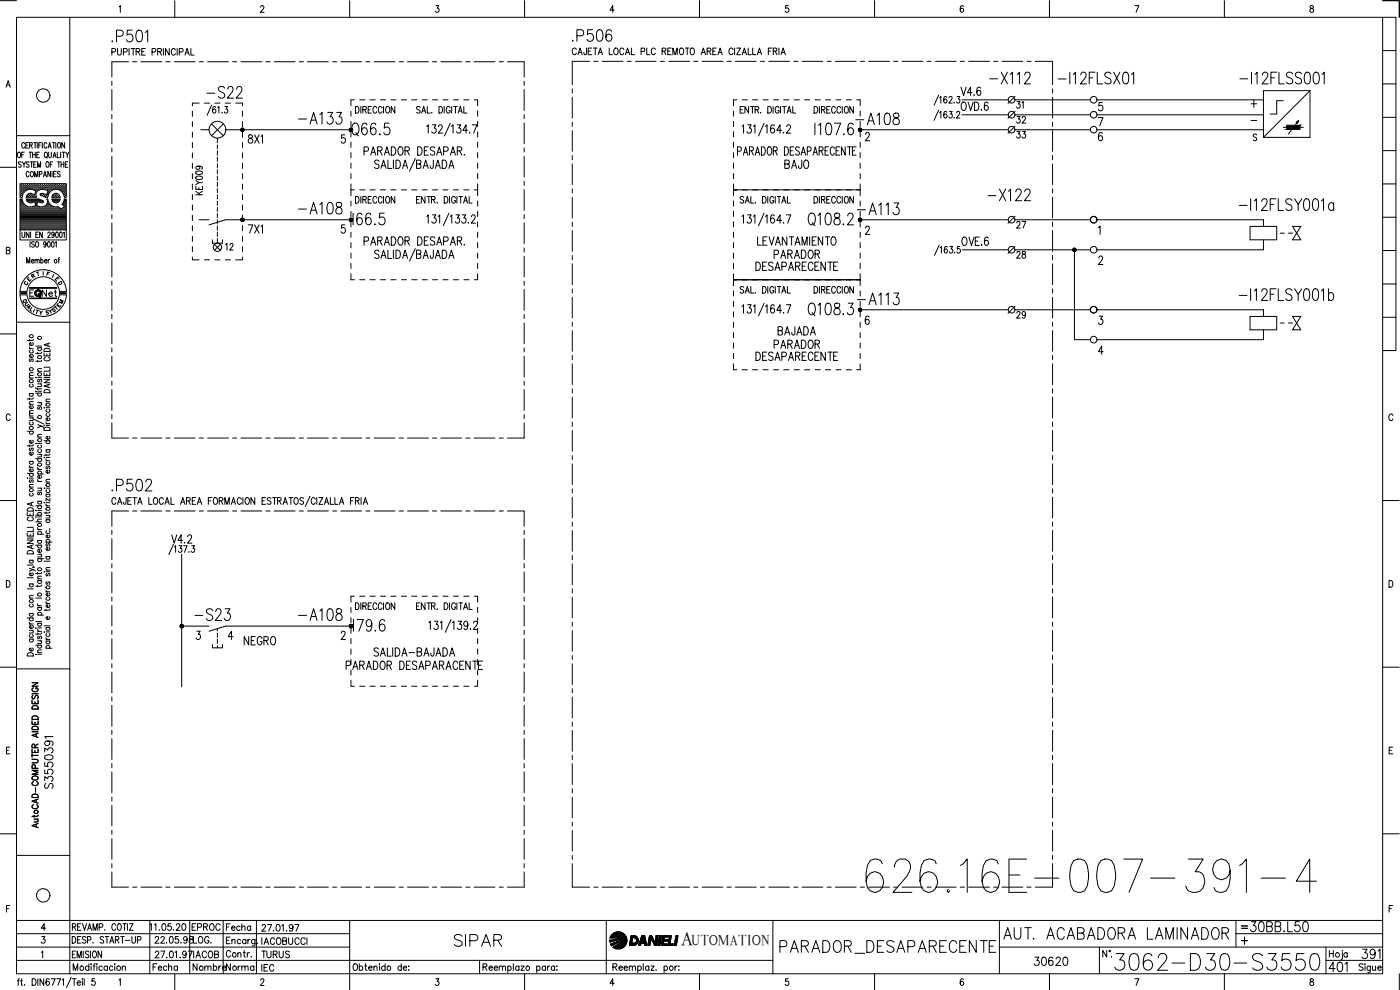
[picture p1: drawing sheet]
<svg xmlns="http://www.w3.org/2000/svg" width="420mm" height="297mm" viewBox="0 0 420 297" stroke-linecap="round" stroke-linejoin="round" font-family="sans-serif">
<defs><g id="words">
<text font-size="15" x="258.6" y="268.8">626.16E-007-391-4</text>
<text font-size="8.8" x="333.4" y="292.5">3062-D30-S3550</text>
<text font-size="7.5" x="232.8" y="287.2">PARADOR_DESAPARECENTE</text>
<g font-size="7.1">
<text x="170.4" y="13.8">.P506</text>
<text x="295.6" y="26.5">-X112</text>
<text x="61" y="30.7">-S22</text>
<text x="88.2" y="38.5">-A133</text>
<text x="255.8" y="38.8">-A108</text>
<text x="256.1" y="65.6">-A113</text>
<text x="295.3" y="61.4">-X122</text>
<text x="256.1" y="92.8">-A113</text>
<text x="32.5" y="148.5">.P502</text>
<text x="57.1" y="187.3">-S23</text>
<text x="88.2" y="187.3">-A108</text>
<text x="135.1" y="285">SIPAR</text>
<text x="300.2" y="282.9">AUT. ACABADORA LAMINADOR</text>
</g>
<g font-size="6.6">
<text x="88.2" y="65.3">-A108</text>
<text x="370.8" y="64.2">-I12FLSY001a</text>
<text x="373.9" y="280.8">30BB.L50</text>
</g>
<g font-size="6.2">
<text x="397.6" y="292.8">401</text>
<text x="407.5" y="288.9">391</text>
</g>
<text font-size="5.9" x="204.4" y="283.7">A</text>
<g font-size="5.7">
<text x="73.4" y="44.1">8X1</text>
<text x="234.2" y="51.9">BAJO</text>
<text x="73.4" y="71.3">7X1</text>
<text x="231.1" y="78.7">PARADOR</text>
<text x="232.1" y="101.6">BAJADA</text>
<text x="231.1" y="105.8">PARADOR</text>
<text x="72" y="194.7">NEGRO</text>
<text x="16.9" y="237.8" transform="rotate(-90 16.9 237.8)">S3550391</text>
<text x="309" y="291">30620</text>
</g>
<g font-size="5.3">
<text x="303.7" y="42.7">33</text>
<text x="66.7" y="76.2">12</text>
<text x="303.7" y="78.7">28</text>
<text x="11.3" y="90.3">Net</text>
<text x="303.7" y="96.7">29</text>
<text x="56.4" y="280.5">EPROC</text>
<text x="66.7" y="280.5">Fecha</text>
<text x="56.8" y="292.5">Nombre</text>
<text x="66.7" y="292.5">Norma</text>
<text x="77.3" y="288.6">TURUS</text>
</g>
<g font-size="4.9">
<text x="303.7" y="33.5">31</text>
<text x="303.7" y="38.1">32</text>
<text x="303.7" y="69.5">27</text>
<text x="77.3" y="292.5">IEC</text>
</g>
<g font-size="4.4">
<text x="15.2" y="85.7">E</text>
<text x="207.6" y="283.7">UTOMATION</text>
</g>
<g font-size="4">
<text x="8.1" y="84.7">R</text>
<text x="5.6" y="92.1">Q</text>
<text x="6.7" y="93.8">A</text>
<text x="10.6" y="95.6">Y</text>
<text x="14.5" y="94.9">S</text>
</g>
<g font-size="3.5">
<text x="16.2" y="86.4">D</text>
<text x="371.5" y="279.8">=</text>
</g>
<text font-size="2.6" x="374.3" y="37.4">-</text>
</g></defs>
<!-- layer: XR-FG100|CART -->
<g fill="none" stroke="#000" stroke-width=".3">
<path d="M0 .2h5M5 5.2h410v287h-410zM21 5.2v287M35.7 2.1l.4-.4v2M52.5 .2v5M78.2 2.2l.3-.5h.4l.3 .4-.2 .6-.9 1h1.1M104.9 .2v5M130.8 1.7h.9l-.5 .7a.62 .62 0 0 1 .5 1 .62 .62 0 0 1-1.1-.1M157.4 .2v5M184.3 3h-1.2l.8-1.3v2M209.9 .2v5M236.6 1.7h-.8l-.1 .9a.62 .62 0 0 1 .9 0 .62 .62 0 0 1-.1 .9 .62 .62 0 0 1-.9-.2"/>
<path d="M262.5 .2v5M289.1 2l-.3-.3a1.14 1.14 0 0 0 0 2 .59 .59 0 0 0 .4-.8 .59 .59 0 0 0-1-.2v.3M315 .2v5M340.6 1.7h1.2l-.8 2M367.5 .2v5M393.3 1.8v.6a.75 .75 0 0 1 .8 .4 .75 .75 0 0 1-.2 .9 .59 .59 0 0 1-.8-.4 .59 .59 0 0 1 .5-.7l.5-.2 .1-.4-.3-.3zM415 .2h4.9v5M415 5.2h3.9v100h-3.9M415 15.2h3.9M1.8 26.2l.7-2 .6 2M2 25.5h.9M415 35.2h3.9"/>
<path d="M415 25.2h3.9M0 50.2h5M5 40.7h16M5.5 45.7h.1a.86 .86 0 0 1 .6 .8 .86 .86 0 0 1-.6 .8 1.25 1.25 0 0 1-.1-1.6zM6.1 57h.1M6.1 56.4h.1M6.1 55.7h.1M6.1 57.6h.1M6.1 58.3h.1M6.1 58.9h.1M6.1 59.9h.4M6.3 57.3h.2"/>
<path d="M6.3 56.7h.2M6.3 56.1h.2M6.3 55.4h.2M6.3 58h.2M6.3 58.6h.2M6.3 48.8l-.2-.3-.6 .3 .1 .3 .5 .3a.44 .44 0 0 1 .2 .6 .44 .44 0 0 1-.7 .1l-.1-.2M6.4 55.4v.1M6.4 56v.2M6.4 56.6v.2M6.4 57.3v.1M6.4 57.9v.2M6.4 58.5v.2"/>
<path d="M6.5 46.4h.5M6.6 59.7h-.6v9.3h13.9v-9.3h-.6l-.7 1.6 .7 .7-1 .7a1.41 1.41 0 0 0-1.8-.6 2.6 2.6 0 0 1-2-1.6M6.6 57h.2M6.6 56.4h.2M6.6 55.7h.2M6.6 57.6h.2M6.6 58.3h.1M6.7 59.7l.1 .8M6.7 48.5l.5 .8 .5-.8M6.7 55.7v.1M6.7 56.3v.2M6.7 56.9v.2"/>
<path d="M6.7 57.6v.1M6.7 58.2v.2M6.8 58.4l-.1 .8M6.9 57.3h.2M6.9 56.7h.2M6.9 56.1h.2M6.9 55.4h.2M7 55.4v.1M7 56v.2M7 56.6v.2M7 57.3v.1M7.2 49.3v.9"/>
<path d="M7.2 57h.2M7.2 56.4h.2M7.2 55.7h.2M7.3 45.7h-.8v1.6M7.3 55.7v.1M7.3 56.3v.2M7.3 56.9v.2M7.3 57.6l-.5 .8M7.4 43.2a.46 .46 0 0 0-.5-.4 .46 .46 0 0 0-.4 .6v.4a.46 .46 0 0 0 .3 .6 .46 .46 0 0 0 .6-.4M7.6 56.7h.1M7.6 56.1h.1M7.6 55.4h.1"/>
<path d="M7.7 55.4v.1M7.7 56v.2M7.7 56.6v.2M7.7 43.5h.6M7.8 59.2h3.2M7.8 59.7h3.8M7.9 57h.1M7.9 56.4h.1M7.9 55.7h.1M7.9 59.7l.6 1 1 .1M8 55.7v.1M8 56.3v.2"/>
<path d="M8 56.9v.1M8 59.9h3.6M8 58.9h.1M8.2 57l-.9 .6M8.2 56.7h.2M8.2 56.1h.2M8.2 55.4h.2M8.2 58.6h.2M8.3 55.4v.1M8.3 56v.2M8.3 56.6v.2M8.3 58.5v.2"/>
<path d="M8.5 56.4h.2M8.5 55.7h.2M8.5 58.9h.2M8.6 42.8h-.9v1.6h.9M8.6 58.3h.1M8.6 55.7v.1M8.6 56.3v.2M8.6 58.3v.1M8.6 58.8v.2M8.6 58.1l-.5 .5-.2 .6M8.7 51.8a.44 .44 0 0 0-.5-.4 .44 .44 0 0 0-.3 .6v.4a.45 .45 0 0 0 .3 .7 .45 .45 0 0 0 .5-.5M8.7 48.8l-.3-.3-.5 .3 .1 .3 .7 .6-.3 .5-.5-.3"/>
<path d="M8.7 45.7h.8M8.8 56.7h.2M8.8 56.1h.2M8.8 55.4h.2M8.8 58.6h.2M8.9 43.5h.7v-.7h-.7v1.6M8.9 55.4v.1M8.9 56v.2M8.9 56.6v.1M8.9 58.5v.2M9.1 48.5h.8M9.1 45.7v1.6"/>
<path d="M9.1 56.4h.2M9.1 55.7h.2M9.1 58.3h.2M9.1 58.9h.2M9.2 55.7v.1M9.2 56.3v.2M9.2 58.2v.2M9.2 58.8v.2M9.3 51.5l.1-.1a.86 .86 0 0 1 .7 .8 .86 .86 0 0 1-.7 .9 1.2 1.2 0 0 1-.1-1.6zM9.3 43.5l.4 .9M9.5 58l-.8 .1M9.5 56.7h.2"/>
<path d="M9.5 56.1h.2M9.5 55.4h.2M9.5 58.6h.2M9.5 48.5v1.7M9.6 55.4v.1M9.6 56v.2M9.6 56.6v.2M9.6 58.5v.2M9.8 56.4h.1M9.8 55.7h.1M9.8 58.9h.1M9.8 46.4h.8"/>
<path d="M9.8 45.7v1.6M9.8 56.9l1 .3-.4 1.2-1-.3M9.9 56.9l-.8-.1-.9 .2M9.9 55.7v.1M9.9 56.3v.2M9.9 58.3v.1M9.9 58.8v.2M10.1 56.7h.2M10.1 56.1h.2M10.1 55.4h.2M10.1 58.6h.2M10.1 49.3h.5"/>
<path d="M10.1 42.8h.9M10.2 55.4v.1M10.2 56v.2M10.2 56.6v.2M10.2 58.5v.2M10.4 53.1v-1.7l.5 1.7 .4-1.7v1.7M10.4 56.4h.2M10.4 55.7h.2M10.4 58.9h.2M10.5 57h.1M10.5 55.7v.1M10.5 56.3v.2"/>
<path d="M10.5 56.9v.2M10.5 58.8v.2M10.5 42.8v1.6M10.5 58.3h.1M10.6 45.7v1.6M10.8 56.7h.1M10.8 56.1h.1M10.8 55.4h.1M10.8 55.4v.1M10.8 56v.2M10.8 56.6v.2M10.9 48.5h-.8v1.7h.8"/>
<path d="M10.9 57.3h.1M11 57h.2M11 56.4h.2M11 55.7h.2M11 46.4h.6M11.1 55.7v.1M11.1 56.3v.2M11.1 56.9v.2M11.2 42.8v1.6M11.3 50.2v-1.7l.4 1.7 .5-1.7v1.7M11.4 56.7h.2M11.4 56.1h.2"/>
<path d="M11.4 55.4h.2M11.5 55.4v.1M11.5 56v.2M11.5 56.6v.2M11.6 59.7l1.2 .4M11.6 43.5h.5M11.7 56.4h.2M11.7 55.7h.2M11.8 55.7v.1M11.8 56.3v.2M11.8 52.3l.7-.1 .1-.7-.8-.1v1.7M11.9 45.7h-.9v1.6h.9"/>
<path d="M12 56.7h.2M12 56.1h.2M12 55.4h.2M12.1 55.4v.1M12.1 56v.2M12.1 56.6v.2M12.2 58.7l1 .3M12.3 58.1l-.3 .2 .2 .3M12.3 56.4h.2M12.3 55.7h.2M12.3 58.3h.2M12.4 42.8h-.8v1.6"/>
<path d="M12.4 55.7v.1M12.4 56.3v.2M12.4 58.2v.2M12.7 56.7h.1M12.7 56.1h.1M12.7 55.4h.1M12.7 58.6h.1M12.7 42.8v1.6M12.7 55.4v.1M12.7 56v.2M12.7 56.6v.1M12.7 58.5v.2"/>
<path d="M13 56.4h.1M13 55.7h.1M13 58.3h.1M13 53.1l.5-1.7 .5 1.7M13 55.7v.1M13 56.3v.2M13 58.2v.2M13.1 58.1h-.8M13.1 58.1l.9 .3 .4-1.2-.9-.3a1.77 1.77 0 0 0-2 .3 1.77 1.77 0 0 0-.5 1.9M13.2 52.5h.6M13.3 56.7h.2M13.3 56.1h.2"/>
<path d="M13.3 55.4h.2M13.3 58.6h.2M13.4 55.4v.1M13.4 56v.2M13.4 56.6v.2M13.4 58.5v.2M13.5 45.7h.2a.86 .86 0 0 1 .6 .8 .86 .86 0 0 1-.6 .8 1.13 1.13 0 0 1-.2-1.6zM13.6 56.4h.2M13.6 55.7h.2M13.6 58.9h.2M13.7 55.7v.1M13.7 56.3v.2"/>
<path d="M13.7 58.8v.2M13.8 47l.4 .4M13.9 56.7h.2M13.9 56.1h.2M13.9 55.4h.2M13.9 58.6h.2M14 48.6l.1-.1a.86 .86 0 0 1 .7 .9 .86 .86 0 0 1-.7 .8 1.13 1.13 0 0 1-.1-1.6zM14 55.4v.1M14 56v.2M14 56.6v.2M14 58.5v.2M14.1 59.7h.3l.1 .8"/>
<path d="M14.1 43.2a.44 .44 0 0 0-.6-.4 .44 .44 0 0 0-.3 .6v.4a.45 .45 0 0 0 .3 .6 .45 .45 0 0 0 .6-.4M14.1 59.7a1.69 1.69 0 0 1-.4 1.9 1.69 1.69 0 0 1-1.9 .3M14.2 57h.2M14.2 56.4h.2M14.2 55.7h.2M14.2 58.3h.2M14.2 58.9h.1M14.3 55.7v.1M14.3 56.3v.2M14.3 56.9v.2M14.3 58.2v.2M14.4 57.6h.1"/>
<path d="M14.4 44.4l.5-1.6 .5 1.6M14.5 58.4l-.1 .8h-.8l-.4-.3M14.6 57.3h.1M14.6 56.7h.1M14.6 56.1h.1M14.6 55.4h.1M14.6 58h.1M14.6 45.7v1.4l.3 .2 .5-.2v-1.4M14.6 43.9h.6M14.6 55.4v.1M14.6 56v.2M14.6 56.6v.2"/>
<path d="M14.6 57.3v.1M14.6 57.9h.1M14.9 57h.1M14.9 56.4h.1M14.9 55.7h.1M14.9 55.7v.1M14.9 56.3v.2M14.9 56.9v.2M15 57.6l-.5 .8M15.1 49.3h.4M15.2 51.4v1.7l-.8-1.7v1.7M15.2 56.7h.2"/>
<path d="M15.2 56.1h.2M15.2 55.4h.2M15.3 55.4v.1M15.3 56v.2M15.3 56.6v.2M15.5 56.4h.2M15.5 55.7h.2M15.5 59.2h2.5M15.5 59.7h2.5M15.6 56.9l-.1 .1M15.6 55.7v.1M15.6 56.3v.2"/>
<path d="M15.6 59.7l.1 .3M15.6 51.4v1.7M15.7 58.9l-.1 .3M15.7 59.9h2.2M15.7 42.8h.9M15.8 48.5h-.7v1.7M15.8 56.7h.2M15.8 56.1h.2M15.8 55.4h.2M15.9 57l-.9 .6M15.9 57l.9-.2 1 .2M15.9 47.3l.5-1.6 .4 1.6"/>
<path d="M15.9 55.4v.1M15.9 56v.2M15.9 56.6v.2M16 58.6l-.1 .1M16.1 52.2h.5M16.1 46.8h.6M16.1 56.4h.2M16.1 55.7h.2M16.1 58.9h.2M16.1 42.8v1.6M16.2 55.7v.1M16.2 56.3v.2"/>
<path d="M16.2 58.3v.1M16.2 58.8v.2M16.3 58.3h.1M16.4 58.1l-.8 .8M16.4 58.1h.9M16.5 56.7h.1M16.5 56.1h.1M16.5 55.4h.1M16.5 58.6h.1M16.6 55.4v.1M16.6 56v.2M16.6 56.6v.1"/>
<path d="M16.6 58.5v.2M16.8 56.4h.1M16.8 55.7h.1M16.8 58.3h.1M16.8 58.9h.1M16.8 42.8v1.6M16.8 55.7v.1M16.8 56.3v.2M16.8 58.2v.2M16.8 58.8v.2M16.9 51.4h-.8v1.7h.8M17.1 56.7h.2"/>
<path d="M17.1 56.1h.2M17.1 55.4h.2M17.1 58.6h.2M17.2 45.7v1.6h.7M17.2 55.4v.1M17.2 56v.2M17.2 56.6v.2M17.2 58.5v.2M17.3 48.5h.8M17.3 58.1l.5 .5 .3 .6M17.4 56.4h.2M17.4 55.7h.2"/>
<path d="M17.4 58.9h.2M17.5 42.8h.1a.86 .86 0 0 1 .6 .8 .86 .86 0 0 1-.6 .8 1.25 1.25 0 0 1-.1-1.6zM17.5 55.7v.1M17.5 56.3v.2M17.5 58.8v.2M17.7 48.5v1.7M17.7 56.7h.2M17.7 56.1h.2M17.7 55.4h.2M17.8 57l.8 .6M17.8 55.4v.1M17.8 56v.2"/>
<path d="M17.8 56.6v.2M18 51.6l-.3-.2-.5 .2 .1 .4 .6 .4v.6l-.4 .1-.3-.3M18 57h.2M18 56.4h.2M18 55.7h.2M18.1 59.7a1.24 1.24 0 0 1-1.1 1.2 1.24 1.24 0 0 1-1.4-.9M18.1 55.7v.1M18.1 56.3v.2M18.1 56.9v.2M18.2 45.7v1.6M18.3 49.3h.8M18.3 48.5v1.7"/>
<path d="M18.4 56.7h.1M18.4 56.1h.1M18.4 55.4h.1M18.5 57.3h.1M18.5 55.4v.1M18.5 56v.2M18.5 56.6v.2M18.6 57.6l.7 1.6h.6v-4.1h-13.9v4.1h.6M18.7 57h.1M18.7 56.4h.1M18.7 55.7h.1M18.7 45.7h.8"/>
<path d="M18.8 57.6h.1M18.8 55.7v.1M18.8 56.3v.2M18.8 56.9v.2M19 57.3h.2M19 56.7h.2M19 56.1h.2M19 55.4h.2M19 58h.2M19.1 45.7v1.6M19.1 55.4v.1M19.1 56v.2"/>
<path d="M19.1 56.6v.2M19.1 57.3v.1M19.1 57.9v.2M19.1 48.5v1.7M19.3 57h.2M19.3 56.4h.2M19.3 55.7h.2M19.3 57.6h.2M19.3 58.3h.2M19.3 58.9h.2M19.4 42.8v1.6l-.9-1.6v1.6M19.4 55.7v.1"/>
<path d="M19.4 56.3v.2M19.4 56.9v.2M19.4 57.6v.1M19.4 58.2v.2M19.4 58.8v.2M19.4 59.9h.4M19.6 49.3h.5M19.6 57.3h.2M19.6 56.7h.2M19.6 56.1h.2M19.6 55.4h.2M19.6 58h.2"/>
<path d="M19.6 58.6h.2M19.7 45.7l.5 .7 .5-.7M19.7 55.4v.1M19.7 56v.2M19.7 56.6v.2M19.7 57.3v.1M19.7 57.9v.2M19.7 58.5v.2M20.2 46.4v.9M20.4 48.5h-.8v1.7h.8M415 55.2h3.9M415 45.2h3.9"/>
<path d="M1.9 75.1l1-.1v-.7l-1-.1v2l1-.1 .1-.6-.4-.4M6 69v3h13.9v-3M6.1 64.6h13.7M6.1 64.3h13.7M6.1 64h13.7M6.1 63.7h13.7M6.1 63.4h13.7M6.1 63.1h13.7M6.1 62.7h12.1M6.1 62.4h11.7M6.1 62.1h2.3M6.1 61.8h1.6"/>
<path d="M6.1 61.5h1.2M6.1 61.2h.9M6.1 60.8h.8M6.1 60.5h.6M6.1 60.2h.5M6.1 65h13.7M6.1 65.3h13.7M6.1 65.6h13.7M6.1 65.9h13.7M6.1 66.2h13.7M6.1 66.5h13.7M6.1 66.9h13.7"/>
<path d="M6.1 67.2h13.7M6.1 67.5h13.7M6.1 67.8h13.7M6.1 68.1h13.7M6.1 68.4h13.7M6.1 68.8h13.7M6.6 69.6v1.4l.3 .3 .5-.3v-1.4M6.8 60.5l.2 .4a2.5 2.5 0 0 0 2.9 1.1l.8-.3-.3-1.2-1 .3M8 78.9v-1.6l.5 1.6 .4-1.6v1.6M8.1 60.2h4.5M8.4 60.5h1.7M8.7 69.6v1.7l-.8-1.7v1.7"/>
<path d="M9 72.5v1.7M9.2 69.6v1.7M9.4 78.3h.7l-.1-.4a.46 .46 0 0 0-.6 .5 .46 .46 0 0 0 .7 .3M9.8 62.1h2.1M10.3 72.7a.41 .41 0 0 0-.7-.1 .41 .41 0 0 0 .1 .6l.4 .1a.43 .43 0 0 1 .1 .8 .43 .43 0 0 1-.7-.2M10.5 78.2l.3-.4 .2 .1 .1 1M10.5 77.8v1.1M10.5 60.5h.7M10.6 60.8h.5M10.7 61.2h.3M10.7 61.8h.3M10.8 72.7l.2-.2a.86 .86 0 0 1 .6 .8 .86 .86 0 0 1-.6 .9l-.3-.4z"/>
<path d="M10.8 70.4h.5M10.8 61.5h.2M11.1 78.2l.3-.4 .3 .1 .1 1M11.6 69.6h-.8v1.7h.8M11.6 60.5h1.4M12.2 78.1a.47 .47 0 0 1 .7-.1 .47 .47 0 0 1 0 .7l-.2 .2-.5-.2M12.2 60.8l-.9-.3-.3 1.2 .8 .3M12.2 77.3v1.6M12.7 69.6v1.7l-.8-1.7v1.7M12.8 60.1a.43 .43 0 0 1 .1 .6 .43 .43 0 0 1-.6 .1M13.3 62.1h2.8M13.4 78.3h.7l-.1-.3a.47 .47 0 0 0-.7 .1 .47 .47 0 0 0 .1 .6l.3 .2 .4-.2"/>
<path d="M13.8 61.8h1.6M13.8 73.1l-.1 .3a.42 .42 0 0 1-.6-.4 .42 .42 0 0 1 .7-.3l-.1 1.4-.3 .1-.3-.3M14.1 61.5h.9M14.2 61.2h.5M14.4 70l.2-.4 .5 .3-.8 1.4h.8M14.4 60.8h.2M14.4 60.5h.1M14.4 72.6l.2-.1a.96 .96 0 0 1 0 1.7l-.3-.8zM14.4 77.8v1.1M14.9 77.8l-.5 .5M15.6 72.6l.2-.1a.96 .96 0 0 1 0 1.7l-.4-.8zM15.8 60.2h2"/>
<path d="M16.1 60.5h1.4M16.3 70.2a.4 .4 0 0 1-.5 .4 .4 .4 0 0 1-.3-.5l.3-.5a.95 .95 0 0 1 0 1.7l-.3-.3M16.6 72.8l.3-.3v1.7M16.8 69.7l.2-.1a.95 .95 0 0 1 0 1.7l-.3-.7zM17.4 77.8h.5M17.9 77.3l-.2 .1-.1 1.5M18 69.7l.2-.1a.95 .95 0 0 1 0 1.7l-.3-.7zM18.4 62.7h1.4M18.8 61.2h1M18.9 62.4h.9M18.9 61.5h.9M19 69.9l.3-.3v1.7"/>
<path d="M19 60.8h.8M19.2 61.8h.6M19.2 60.5h.6M19.3 60.2h.5M19.5 62.1h.3M415 75.2h3.9M415 65.2h3.9M5 96.7h16M6 87.4h2.1M6 87.4a7 7 0 0 1 7-6.5 7 7 0 0 1 7 6.5M8.1 88.5a4.9 4.9 0 0 0 4.9 4.3 4.9 4.9 0 0 0 4.8-4.3h2.2a7 7 0 0 1-7 6.4 7 7 0 0 1-7-6.4M8.1 87.4a4.9 4.9 0 0 1 4.9-4.4 4.9 4.9 0 0 1 4.8 4.4"/>
<path d="M8.9 89.4h8.1M8.9 89.6h8.1M9 89.5h7.9M9 86.4h7.9M10.2 87h-1.3v1.9M13 81.5v1M17 86.3h-8.1v.2h8.1M17.9 87.9h2v.1h-2M17.9 88h2M415 95.2h3.9M415 85.2h3.9M0 100.2h5"/>
<path d="M8.8 104l.1 .4 .4 .2M8.8 101.8v.6M8.8 119.4v.5M8.8 118.1h1.2M8.8 113.4h1.2M8.8 104.6h1.2M9.1 118.1l-.2 .1a.52 .52 0 0 0 .5 .7 .52 .52 0 0 0 .3-.8M9.1 115.3a.51 .51 0 0 0-.1 .7 .51 .51 0 0 0 .8 0 .51 .51 0 0 0-.1-.7M9.1 107.7l-.3 .3 .1 .4h.3l.3-.6 .2-.1 .3 .3-.3 .5M9.1 105.1a.51 .51 0 0 0-.1 .7 .51 .51 0 0 0 .8 0 .51 .51 0 0 0-.1-.7M9.7 106.4a.5 .5 0 0 1 .1 .7 .5 .5 0 0 1-.7 0 .5 .5 0 0 1 0-.7h.2v.9M9.7 102.8a.5 .5 0 0 1 .1 .8 .5 .5 0 0 1-.7 0 .5 .5 0 0 1 0-.8h.2v.9"/>
<path d="M10 119.3l-.3 .4h-1.5M10 112.6l-1.1 .1-.1 .4 .3 .3M10 111.8l-1.1 .1-.1 .4 .3 .3M10 101.8l-.1 .3h-1.7M10.7 117.4h.2zM10.7 116.3l.3 .4h1.5M10.7 118h1.8M10.7 103.8h1.8M10.8 113.4h.1M11.3 105.7v.5M11.3 108.1v.5M11.3 116.4v.5"/>
<path d="M11.3 113.3h1.2M11.3 117.4h1.2M11.3 115.2h1.2M11.3 111.4h1.2M11.3 104.3h1.2M11.6 118a.49 .49 0 0 0-.1 .7 .49 .49 0 0 0 .7 0 .49 .49 0 0 0 0-.7M11.6 113.8l-.3 .3 .3 .5 .4-.7h.4l.1 .4-.3 .3M11.6 104.3a.51 .51 0 0 0-.1 .8 .51 .51 0 0 0 .8 0 .51 .51 0 0 0-.1-.8M12.1 115.2l.4 .4-.1 .3-1.1 .1M12.5 110.6l-1.1 .1-.1 .3 .3 .4M12.5 108.1l-.1 .3h-1.7M12.5 105.6l-.4 .4h-1.4"/>
<path d="M13.2 113.8h1.8l-1.8 1h1.8M13.2 111.8v.9h1.8v-.9M13.2 105.9v.9h1.8v-.9M13.2 113.3h1.8M13.2 110.2h1.8M13.3 117.2a.96 .96 0 0 1 1.1-.3 .96 .96 0 0 1 .6 .9h-1.8zM13.3 104.8a.98 .98 0 0 1 1.1-.3 .98 .98 0 0 1 .6 1h-1.8zM13.6 107.2a.54 .54 0 0 0-.4 .7 .54 .54 0 0 0 .7 .4h.4a.54 .54 0 0 0 .7-.4 .54 .54 0 0 0-.4-.7M14.1 106.2v.6M14.1 112.2v.5M14.4 103.1v.7M14.4 115.5v.6"/>
<path d="M15 119.7l-1.1 .1-.1 .4 .3 .3M15 115.3l-1.8 .5 1.8 .6M15 110.5v.9h-1.8M15 102.9l-1.8 .5 1.8 .6M3 124.7a.61 .61 0 0 0-.7-.5 .61 .61 0 0 0-.4 .8v.4a.61 .61 0 0 0 .4 .8 .61 .61 0 0 0 .7-.5M8.2 129.4h1.8M8.8 139.7l.1 .3 .4 .2M8.8 138.4h1.2M8.8 133.5v.5M8.8 125.4h1.2M8.8 124.8h1.2M8.8 121.3h1.2"/>
<path d="M9.1 138.4a.51 .51 0 0 0-.1 .8 .51 .51 0 0 0 .8 0 .51 .51 0 0 0-.1-.8M9.1 134.4l-.3 .3 .3 .5 .4-.7h.4l.1 .4-.3 .3M9.1 129.4a.51 .51 0 0 0-.1 .7 .51 .51 0 0 0 .8 0 .51 .51 0 0 0-.1-.7M9.1 126.6a.49 .49 0 0 0-.1 .8 .49 .49 0 0 0 .8 0 .49 .49 0 0 0-.1-.8M9.7 125.4l.3 .4-.1 .3-1.1 .1M9.7 135.7a.5 .5 0 0 1 .1 .7 .5 .5 0 0 1-.7 0 .5 .5 0 0 1 0-.7h.2v.9M9.7 132.1a.51 .51 0 0 1 0 .7 .51 .51 0 0 1-.7 0 .51 .51 0 0 1 0-.6l.3-.1v.9M9.7 121.7a.5 .5 0 0 1 .1 .8 .5 .5 0 0 1-.7 0 .5 .5 0 0 1 0-.8h.2v.9M10 133.4l-.1 .3-1.7 .1M10 124l-1.1 .1-.1 .3 .3 .4M10 123.2l-1.1 .1-.1 .3 .3 .4M10 120.5l-1.1 .1-.1 .3 .3 .4"/>
<path d="M10.3 125.9l2.8 1.3M10.7 133h.2zM10.7 137.6h1.8M11.3 127.4l1.2 .5-1.2 .4M11.3 136.3h1.2M11.3 133h1.2M11.3 131.1h1.2M11.3 120.8h1.2M11.6 137.6a.51 .51 0 0 0-.1 .7 .51 .51 0 0 0 .8 0 .51 .51 0 0 0-.1-.7M11.6 134.9a.51 .51 0 0 0-.1 .7 .51 .51 0 0 0 .8 0 .51 .51 0 0 0-.1-.7M11.6 133.5a.51 .51 0 0 0-.1 .8 .51 .51 0 0 0 .8 0 .51 .51 0 0 0-.1-.8M11.6 122l-.3 .3 .3 .5 .4-.7h.4l.1 .4-.3 .3"/>
<path d="M12.1 136.3l.4 .4-.1 .4h-1.1M12.1 120.8l.4 .3-.1 .4-1.1 .1M12.5 130.3l-1.1 .1-.1 .4 .3 .3M12.5 127.9l.5 .2 .1 .3M13.2 137.2h.2zM13.2 127.6h.2zM13.2 122.3h.2zM13.2 132.2h1.8M13.3 128.5a.96 .96 0 0 1 1.1-.3 .96 .96 0 0 1 .6 .9h-1.8zM13.8 137.7l.1 .3 .4 .2M13.8 126.6l.1 .3 .4 .2M13.8 136.3v.5"/>
<path d="M13.8 138.2h1.2M13.8 137.2h1.2M13.8 134.9h1.2M13.8 127.6h1.2M13.8 127.1h1.2M13.8 122.3h1.2M13.8 120.5h1.2M14.1 139.9l-.3 .3 .1 .4h.3l.3-.6 .2-.1 .3 .3-.3 .5M14.1 138.7a.55 .55 0 0 0 .2 .9 .55 .55 0 0 0 .7-.7l-.3-.2M14.1 134.9a.55 .55 0 0 0 .2 1 .55 .55 0 0 0 .7-.7l-.3-.3M14.1 132.2a.49 .49 0 0 0-.1 .7 .49 .49 0 0 0 .7 0 .49 .49 0 0 0 0-.7M14.1 124.1l-.2 .1a.52 .52 0 0 0 .5 .8 .52 .52 0 0 0 .3-.9"/>
<path d="M14.1 122.8l-.2 .2a.52 .52 0 0 0 .5 .7 .52 .52 0 0 0 .3-.9M14.7 130.9l.2 .1a.52 .52 0 0 1-.5 .8 .52 .52 0 0 1-.4-.8l.3-.1v.9M14.7 125.4l.2 .1a.53 .53 0 0 1-.5 .7 .53 .53 0 0 1-.4-.8h.3v.8M15 136.2l-.4 .4h-1.4M418 124.7a.63 .63 0 0 0-.7-.5 .63 .63 0 0 0-.5 .8v.4a.63 .63 0 0 0 .5 .8 .63 .63 0 0 0 .7-.5M0 150.2h5M8.2 159.9v1h1.8v-1M8.2 153.8v1h1.8v-1M8.2 143.5h.2zM8.2 158.2h1.8M8.2 142.1h1.8M8.3 152.6a.96 .96 0 0 1 1.1-.2 .96 .96 0 0 1 .6 1h-1.8z"/>
<path d="M8.6 155.2a.57 .57 0 0 0-.4 .7 .57 .57 0 0 0 .7 .4h.4a.56 .56 0 0 0 .7-.4 .56 .56 0 0 0-.4-.7M8.8 146.2h1.2M8.8 143.5h1.2M8.8 140.2h1.2M9.1 148a.49 .49 0 0 0-.1 .7 .49 .49 0 0 0 .8 0 .49 .49 0 0 0-.1-.7M9.1 144l-.3 .3 .1 .4h.3l.3-.7h.2l.3 .3-.3 .5M9.1 142.1a.51 .51 0 0 0-.1 .7 .51 .51 0 0 0 .8 0 .51 .51 0 0 0-.1-.7M9.1 154.2v.6M9.4 150.9v.7M9.7 140.7a.51 .51 0 0 1 0 .7 .51 .51 0 0 1-.7 0 .51 .51 0 0 1 0-.7h.3v.8M10 158.6v.9h-1.8M10 150.7l-1.8 .5 1.8 .6"/>
<path d="M10 145.4h-1.1l-.1 .4 .3 .4M10.7 155.1h.2zM10.7 153.1h.2zM10.7 151.8h1.8M10.7 156.6h1.8M10.7 154.6h1.8M11.3 158.3l.1 .4 .4 .2M11.3 143.9l.1 .4 .4 .2M11.3 140.2l.1 .4 .4 .2M11.3 146.5h1.2M11.3 158.9h1.2M11.3 155.1h1.2"/>
<path d="M11.3 153.1h1.2M11.3 150.4h1.2M11.3 144.5h1.2M11.3 142.2h1.8M11.3 140.8h1.2M11.6 154.6a.49 .49 0 0 1-.1-.7 .49 .49 0 0 1 .7 0 .49 .49 0 0 1 0 .7M11.6 151.8a.51 .51 0 0 0-.1 .7 .51 .51 0 0 0 .8 0 .51 .51 0 0 0-.1-.7M11.6 150.4l-.2 .1a.52 .52 0 0 0 .5 .8 .52 .52 0 0 0 .3-.9M11.6 147.7l-.3 .3 .1 .4h.3l.3-.6 .2-.1 .3 .3-.3 .5M11.6 142.2a.51 .51 0 0 1-.1-.7 .51 .51 0 0 1 .8 0 .51 .51 0 0 1-.1 .7M12.1 146.5l.4 .3-.1 .4-1.1 .1M12.2 142.6a.5 .5 0 0 1 .1 .8 .5 .5 0 0 1-.7 0 .5 .5 0 0 1 0-.8h.2v.9"/>
<path d="M12.5 155.8l-1.1 .1-.1 .3 .3 .4M13.2 150.8h.2zM13.2 146.5h.2zM13.8 151.2l.1 .4 .4 .2M13.8 153.6v.5M13.8 155.9h1.2M13.8 154.7h1.2M13.8 151.8h1.2M13.8 150.8h1.2M13.8 148.3h1.2M13.8 146.5h1.2M13.8 144.6h1.2"/>
<path d="M14.1 159.2l-.2 .2a.52 .52 0 0 0 .5 .7 .52 .52 0 0 0 .3-.9M14.1 155.9l-.2 .2a.52 .52 0 0 0 .5 .7 .52 .52 0 0 0 .3-.9M14.1 148.3l-.2 .1a.52 .52 0 0 0 .5 .7 .52 .52 0 0 0 .3-.8M14.1 146.9a.49 .49 0 0 0-.1 .7 .49 .49 0 0 0 .7 0 .49 .49 0 0 0 0-.7M14.6 154.7l.4 .3-.1 .4h-1.1M14.7 141.1l.2 .2a.53 .53 0 0 1-.5 .7 .53 .53 0 0 1-.4-.8l.3-.1v.9M14.9 158.7h-.1M15 153.5l-.4 .4h-1.4M15 149.5v.8l-1.2-.8v.8M15 143.8l-1.1 .1-.1 .4 .3 .3M415 150.2h4.9M1.9 174.2a1 1 0 0 1 1.1 1 1 1 0 0 1-1.1 1z"/>
<path d="M8.2 162h1.8l-1.8 1.1h1.8M8.2 176.7h1.8M8.2 173.3h1.8M8.2 169.5h1.8M8.2 161.4h1.8M8.3 165.5a.96 .96 0 0 1 1.1-.3 .96 .96 0 0 1 .6 1h-1.8zM8.8 170.5l1.2 .4-1.2 .5M8.8 179.4h1.2M8.8 175.2h1.2M8.8 168.1h1.2M9.1 175.2a.51 .51 0 0 0-.1 .7 .51 .51 0 0 0 .8 0 .51 .51 0 0 0-.1-.7M9.1 168.1a.49 .49 0 0 0-.1 .7 .49 .49 0 0 0 .8 0 .49 .49 0 0 0-.1-.7"/>
<path d="M9.1 160.3v.6M9.4 163.7v.8M9.7 171.9a.5 .5 0 0 1 .1 .7 .5 .5 0 0 1-.7 0 .5 .5 0 0 1 0-.7h.2v.8M9.9 170.1l.4 .2M10 178.6l-1.1 .1-.1 .4 .3 .3M10 170.9l.5 .2 .1 .3M10 163.5l-1.8 .6 1.8 .6M10.7 179.4h1.8M10.7 163.6h1.8M11.3 171.8v.5M11.3 175.6v.5M11.3 174.2h1.2"/>
<path d="M11.3 173.7h1.2M11.3 167.6h1.8M11.3 166.3h1.2M11.3 162.2h1.2M11.3 160.3h1.8M11.6 174.2a.51 .51 0 0 0-.1 .7 .51 .51 0 0 0 .8 0 .51 .51 0 0 0-.1-.7M11.6 167.6a.51 .51 0 0 0-.1 .8 .51 .51 0 0 0 .8 0 .51 .51 0 0 0-.1-.8M11.6 163.6a.51 .51 0 0 0-.1 .7 .51 .51 0 0 0 .8 0 .51 .51 0 0 0-.1-.7M11.6 162.2a.51 .51 0 0 0-.1 .7 .51 .51 0 0 0 .8 0 .51 .51 0 0 0-.1-.7M11.6 160.3a.51 .51 0 0 1-.1-.7 .51 .51 0 0 1 .8 0 .51 .51 0 0 1-.1 .7M12.1 166.3l.4 .4-.1 .4h-1.1M12.2 164.9a.5 .5 0 0 1 .1 .7 .5 .5 0 0 1-.7 0 .5 .5 0 0 1 0-.7h.2v.9"/>
<path d="M12.5 175.5l-.4 .4h-1.4M12.5 172.9l-1.1 .1-.1 .3 .3 .4M12.5 171.7l-.1 .3-1.7 .1M13.2 171.5h.2zM13.2 168.4h1.8M13.8 177l.1 .4 .4 .2M13.8 177.6h1.2M13.8 171.5h1.2M13.8 171.1h1.2M13.8 167h1.2M13.8 162.7h1.8M14.1 179.3l-.2 .1a.52 .52 0 0 0 .5 .7 .52 .52 0 0 0 .3-.8"/>
<path d="M14.1 174.6l-.3 .2 .3 .5 .4-.7h.4l.1 .4-.3 .3M14.1 172l-.3 .3 .1 .4h.3l.3-.6 .2-.1 .3 .3-.3 .5M14.1 167a.55 .55 0 0 0 .2 .9 .55 .55 0 0 0 .7-.7l-.3-.2M14.1 163.1l-.3 .3 .3 .5 .4-.7h.4l.1 .4-.3 .3M14.1 162.7l-.2-.2a.52 .52 0 0 1 .5-.7 .52 .52 0 0 1 .3 .9M14.7 178l.2 .2a.52 .52 0 0 1-.5 .7 .52 .52 0 0 1-.4-.8l.3-.1v.8M14.7 164.3a.5 .5 0 0 1 .1 .7 .5 .5 0 0 1-.7 0 .5 .5 0 0 1-.1-.6l.3-.1v.8M14.7 160.5l.2 .1a.53 .53 0 0 1-.5 .8 .53 .53 0 0 1-.4-.8l.3-.1v.9M15 170.3h-1.1l-.1 .4 .3 .4M416.9 174.2a1.01 1.01 0 0 1 1.1 1 1.01 1.01 0 0 1-1.1 1zM8.2 185.4h1.8M8.3 196.1a.96 .96 0 0 1 1.1-.2 .96 .96 0 0 1 .6 .9h-1.8z"/>
<path d="M8.8 186.7l.1 .3 .4 .2M8.8 191.8h1.2M8.8 189.1h1.2M8.8 187.2h1.2M8.8 184.1h1.2M9.1 191.8a.51 .51 0 0 0-.1 .7 .51 .51 0 0 0 .8 0 .51 .51 0 0 0-.1-.7M9.1 190.4a.51 .51 0 0 0-.1 .7 .51 .51 0 0 0 .8 0 .51 .51 0 0 0-.1-.7M9.1 185.4a.51 .51 0 0 0-.1 .7 .51 .51 0 0 0 .8 0 .51 .51 0 0 0-.1-.7M9.1 184.1a.49 .49 0 0 0-.1 .7 .49 .49 0 0 0 .8 0 .49 .49 0 0 0-.1-.7M9.1 181.3a.51 .51 0 0 0-.1 .7 .51 .51 0 0 0 .8 0 .51 .51 0 0 0-.1-.7M9.7 189.1l.3 .4-.1 .4h-1.1M9.7 194.5a.51 .51 0 0 1 0 .7 .51 .51 0 0 1-.7 0 .51 .51 0 0 1 0-.7h.3v.8"/>
<path d="M9.7 187.7a.51 .51 0 0 1 0 .7 .51 .51 0 0 1-.7 0 .51 .51 0 0 1 0-.7h.3v.8M10.7 196.3h.2zM10.7 188.4h.2zM10.7 193.6h1.8M10.7 186.5h1.8M11.3 188.8l.1 .4 .4 .2M11.3 181.2l.1 .4 .4 .2M11.3 189.9v.5M11.3 196.3h1.2M11.3 195.8h1.2M11.3 192.3h1.2M11.3 189.4h1.2"/>
<path d="M11.3 188.4h1.2M11.3 187h1.2M11.3 184.6h1.8M11.3 182.3h1.2M11.3 181.8h1.2M11.6 193.6a.51 .51 0 0 0-.1 .7 .51 .51 0 0 0 .8 0 .51 .51 0 0 0-.1-.7M11.6 190.9l-.3 .3 .1 .4h.3l.2-.5 .3-.2 .3 .3-.3 .5M11.6 187a.51 .51 0 0 0-.1 .8 .51 .51 0 0 0 .8 0 .51 .51 0 0 0-.1-.8M11.6 184.6a.51 .51 0 0 1-.1-.8 .51 .51 0 0 1 .8 0 .51 .51 0 0 1-.1 .8M11.6 182.3a.51 .51 0 0 0-.1 .7 .51 .51 0 0 0 .8 0 .51 .51 0 0 0-.1-.7M12.1 192.3l.4 .3-.1 .4-1.1 .1M12.5 195l-1.1 .1-.1 .4 .3 .3"/>
<path d="M12.5 189.9l-.4 .3h-1.4M13.2 189.6h.2zM13.2 187.8h1.8M13.8 191.3l.1 .3 .4 .2M13.8 180.5l.1 .3 .4 .2M13.8 194.5h1.8M13.8 192.3h1.2M13.8 191.8h1.2M13.8 189.6h1.2M13.8 188.3h1.2M13.8 182.8v.5M13.8 181h1.2"/>
<path d="M14.1 194.5l-.2-.1a.52 .52 0 0 1 .5-.7 .52 .52 0 0 1 .3 .8M14.1 192.3l-.2 .2a.52 .52 0 0 0 .5 .7 .52 .52 0 0 0 .3-.9M14.1 190.1l-.2 .1a.52 .52 0 0 0 .5 .8 .52 .52 0 0 0 .3-.9M14.1 188.3l-.2 .1a.53 .53 0 0 0 .5 .7 .53 .53 0 0 0 .5-.7l-.2-.1M14.7 185l.2 .2a.52 .52 0 0 1-.5 .7 .52 .52 0 0 1-.4-.8l.3-.1v.9M14.7 181.5a.49 .49 0 0 1 0 .6 .49 .49 0 0 1-.6 .1 .49 .49 0 0 1-.1-.7h.3v.8M15 182.7l-.4 .4h-1.4M0 200.2h5M5 200.7h16M9.6 216.3v1h1.8v-1M9.6 210.1v1h1.8v-1M9.6 204.8h1.8l-1.8 1.1h1.8"/>
<path d="M9.6 219.6h1.8M9.6 208.1h1.8M9.7 215.1a.99 .99 0 0 1 1.1-.3 .99 .99 0 0 1 .6 1h-1.8zM9.7 212a.99 .99 0 0 1 1.1-.3 .99 .99 0 0 1 .6 1.1h-1.8zM9.9 218a.98 .98 0 0 1 1.1-.1 .98 .98 0 0 1 .4 1h-1.8zM9.9 208.6l-.3 .4 .3 .7 .4-.2 .6-.9h.3l.2 .4-.2 .7M10.1 206.4a.61 .61 0 0 0-.5 .7 .61 .61 0 0 0 .7 .4h.5a.6 .6 0 0 0 .6-.5 .6 .6 0 0 0-.6-.6v.3M10.5 210.6v.5M10.5 216.7v.6M415 200.2h4.9M1.9 225.1h.7M3 224.2h-1.1v2h1.1"/>
<path d="M9.6 227.8h1.3l.5 .5-.1 .4-.4 .2h-1.3M9.6 224.8v1h1.8M9.6 226.6h1.8M9.6 226.1v1.1M9.7 233.1a.91 .91 0 0 1 1.1-.3 .91 .91 0 0 1 .5 1 .9 .9 0 0 1-1 .3 .9 .9 0 0 1-.6-1zM9.9 238.4a.98 .98 0 0 1 1.1-.1 .98 .98 0 0 1 .4 1h-1.8zM10.1 234.5a.61 .61 0 0 0-.5 .7 .61 .61 0 0 0 .7 .5h.5a.61 .61 0 0 0 .6-.5 .61 .61 0 0 0-.4-.7M10.5 224.4l-.1-1-.6-.1-.2 1.1h1.8M10.6 230.5l-.1-.9-.7-.1-.2 1h1.8M11.4 239.8l-1.8 .6 1.8 .6M11.4 231.1h-1.8l1.8 .7-1.8 .6h1.8M11.4 220l-1.8 .6 1.8 .7"/>
<path d="M416.9 225.1h.7M418 224.2h-1.1v2h1.1M0 250.2h5M5 256.7h16M10.1 241.5a.61 .61 0 0 0-.5 .7 .61 .61 0 0 0 .7 .4h.5a.61 .61 0 0 0 .6-.4 .61 .61 0 0 0-.4-.7M10.2 245.8h1.2M10.2 244.6v.6M10.8 240v.8M10.8 247.3v.8M11.1 245.8l.3 .4-.1 .4h-1.1M11.4 247.1l-1.8 .6 1.8 .6M11.4 244.5l-.3 .4h-1.5"/>
<path d="M415 250.2h4.9M1.9 272.6h.7M3 271.7h-1.1v2M5 276.2h410M45 276.2v16M56.9 276.2v16M67 276.2v16M77 276.2v16M104.9 276.2v20.8M181.9 276.2v16M184.2 279.9h2.7M184.5 279.8h2.1"/>
<path d="M184.9 279.6h1.3M231.9 276.2v16M299.9 276.2v16M416.9 272.6h.7M418 271.7h-1.1v2M5 280.1h99.9M5 284.2h99.9M5 288.1h226.9M5.2 294.3h.6M5.8 293.7l-.3 .3v1.6M6.2 294.3h.5M6.4 293.7v1.6l.4 .3"/>
<path d="M7.4 295.4l.1 .2M9.7 293.7a1.01 1.01 0 0 1 1.1 .9 1.01 1.01 0 0 1-1.1 1zM11.3 293.7v1.9M13.1 293.7v1.9l-1.1-1.9v1.9M14.8 293.9l-.5-.2a1.17 1.17 0 0 0 .1 1.9 .59 .59 0 0 0 .5-.8 .59 .59 0 0 0-1-.1l-.1 .3M15.4 293.7h1.2l-.9 1.9M17 293.7h1.2l-.8 1.9M18.6 294l.4-.3v1.9M21.4 293.3l-1.5 3M21.7 293.7h1.2M22.3 293.7v1.9M23.2 294.9h.9v-.4a.57 .57 0 0 0-.8 .1 .57 .57 0 0 0 0 .8 .57 .57 0 0 0 .8-.1"/>
<path d="M24.7 293.7v.1zM24.7 294.3v1.3M25.3 293.7v1.9M28.4 293.7h-.8v.8a.62 .62 0 0 1 .9 0 .62 .62 0 0 1-.1 .9 .62 .62 0 0 1-.9-.1M35.7 294l.4-.3v2M52.5 292.2v4.8M78.2 294.2l.3-.5h.4l.3 .3-.2 .7-.9 1h1.1M130.8 293.7h.9l-.5 .7a.62 .62 0 0 1 .5 1 .62 .62 0 0 1-1.1-.1M143.9 288.1v4.1M157.4 292.2v4.8M183 282.2h1.8M183 282.3h1.3"/>
<path d="M183 282.5h.8M183 282.1l3-.4 .1 .1-3.1 .9zM183 282.6h.3M183 281.4h2.8l.2 .2M183 282.1h2.3M183 281.4h4.7M183.1 281.4a2.58 2.58 0 0 1 2.4-1.8 2.58 2.58 0 0 1 2.5 1.7l-2 .3M183.1 281.3h4.9M183.2 281.1h4.7M183.2 283.3l.3 .5 3.1-1.5-.2-.2-3.2 1.2M183.2 281h4.7M183.2 283.3h1.3"/>
<path d="M183.3 283.4h.9M183.3 280.9h4.5M183.3 283.6h.6M183.4 280.7h4.3M183.4 283.7h.2M183.5 280.6h4.1M183.5 283.2h1.3M183.6 280.4h3.9M183.7 280.3h3.7M183.9 280.2h3.3M183.9 283h1.1M184 284.3h3.1"/>
<path d="M184 280.1h3.1M184.1 281.9h1.7M184.1 284.1h3.2M184.1 284.4h2.8M184.3 282.9h1M184.3 284h3.1M184.3 295h-1.2l.8-1.3v2M184.4 284.5h2.3M184.5 283.8h3M184.6 282.8h1M184.7 284.6h1.7M184.8 283.7h2.9"/>
<path d="M185 282.6h.9M185 283.6h2.7M185 281.8h1.1M185.3 283.4h2.5M185.4 282.5h.8M185.5 283.3h2.4M185.7 283.2h2.3M185.8 282.3h.6M185.9 281.5h.7M186 283h2M186.1 282.2h.4M186.2 282.9h1.8"/>
<path d="M186.2 281.9l1.2-.2-1 .4zM186.3 281.9h.4M186.4 282.8h1.7M186.5 281.8h.6M186.6 282.6h1.5M186.7 282.3h1.4M186.9 282.2h1.2M186.9 282.5h1.2M186.9 281.5h.4M186.9 281.7h.3M187.1 282.1h1M187.4 281.9h.7"/>
<path d="M187.6 281.7h.5M187.7 281.8h.4M188 281.5h.1M188 281.5l-1.4 .8M188.1 281.5a2.64 2.64 0 0 1-1.1 2.9 2.64 2.64 0 0 1-3.1-.2l3-1.7-.3-.2M188.9 283.4h2M188.9 283.6h1.8M189 283.2h2.3M189 283.3h2.1M189 282.9h.6M189 283h2.3M189.1 282.6h.6"/>
<path d="M189.1 282.8h.6M189.1 282.3h.6M189.1 282.5h.6M189.1 282.2h.6M189.1 282.1h.6M189.2 281.9h.6M189.2 281.8h.6M189.2 281.7h.6M189.3 281.5h.5M189.3 281.4h.6M189.3 281.3h2M189.3 281.1h1.9"/>
<path d="M189.4 281h1.7M189.4 280.9h1.5M189.4 280.7h1.2M190.4 281.4h-.5l-.3 1.5h.8M190.4 280.7h-1l-.5 3h1.5M190.4 280.7a1.5 1.5 0 0 1 1.2 1.5 1.5 1.5 0 0 1-1.2 1.4M190.4 281.4a.78 .78 0 0 1 .7 .8 .78 .78 0 0 1-.7 .7M190.5 281.4h.9M190.6 282.9h.8M190.7 281.5h.8M190.8 282.8h.7M190.8 281.7h.7"/>
<path d="M190.9 282.6h.7M190.9 281.8h.7M191 282.5h.6M191 282.2h.6M191 282.1h.6M191 281.9h.6M191 282.3h.6M191.6 283.6h.7M191.7 283.4h.6M191.7 283.3h.7M191.8 283.2h.6M191.8 283h2.2"/>
<path d="M191.9 282.9h2M191.9 282.8h2M192 282.6h1.9M192 282.5h.6M192.1 282.3h.6M192.1 282.2h.6M192.2 282.1h.6M192.2 281.9h.6M192.2 281.8h.7M192.3 281.7h.6M192.3 281.5h.7M192.4 281.4h1.2"/>
<path d="M192.4 281.3h1.2M192.4 281.1h1.2M192.5 281h1M192.5 280.9h1M192.6 280.7h.9l.6 3h-.6l-.2-.7h-.9l-.2 .7h-.6zM192.6 280.7h.9M193 281.4l.3 1.2h-.7zM193 281.5h.7M193.1 281.8h.6M193.1 281.7h.6M193.1 281.9h.7M193.2 282.2h.6"/>
<path d="M193.2 282.1h.6M193.2 282.3h.6M193.3 282.5h.5M193.4 283.2h.6M193.4 283.3h.6M193.4 283.4h.7M193.5 283.6h.6M194.4 283.6h.7M194.5 283.4h.6M194.5 283.2h.7M194.5 283.3h.6M194.6 282.9h.6"/>
<path d="M194.6 283h.6M194.6 282.6h.6M194.6 282.8h.6M194.6 282.3h.7M194.6 282.5h.6M194.7 282.2h.6M194.7 282.1h.6M194.7 281.9h.6M194.7 281.8h.7M194.8 281.7h.6M194.8 281.5h1.2M194.8 281.4h1.1"/>
<path d="M194.8 281.3h1M194.9 281.1h.9M194.9 281h.8M194.9 280.9h.8M194.9 280.7h.7M194.9 280.7l-.5 3M195.5 281.7h.5M195.5 281.8h.6M195.6 281.9h.6M195.7 282.1h.5M195.7 282.2h.6M195.8 282.3h.5"/>
<path d="M195.9 282.5h.5M196 282.6h.5M196 282.8h1.2M196.1 282.9h1.1M196.1 283h1M196.2 283.2h.9M196.3 283.3h.8M196.3 283.4h.8M196.4 283.6h.7M196.6 282.6h.6M196.6 282.3h.7M196.6 282.5h.6"/>
<path d="M196.7 282.2h.6M196.7 282.1h.6M196.7 281.9h.6M196.7 281.8h.7M196.8 281.7h.6M196.8 281.5h.6M196.8 281.4h.6M196.8 281.3h.6M196.8 281.1h.7M196.8 281h.7M196.9 280.9h.6M196.9 280.7h.6"/>
<path d="M196.9 280.7l-.3 2.1-1.1-2.1h-.6l-.5 3h.7l.3-2.2 1 2.2h.7l.4-3h-.6h.6M197.4 283.6h.7M197.5 283.3h.6M197.5 283.4h.6M197.5 283h.7M197.5 283.2h.6M197.6 282.8h.6M197.6 282.9h.6M197.6 282.5h.6M197.6 282.6h.6M197.7 282.2h.6M197.7 282.3h.6"/>
<path d="M197.7 282.1h.6M197.7 281.9h.6M197.7 281.8h.7M197.8 281.7h.6M197.8 281.5h.6M197.8 281.4h.6M197.8 281.3h.7M197.9 281.1h.6M197.9 281h.6M197.9 280.7h.6l-.5 3h-.6zM197.9 280.9h.6M197.9 280.7h.6"/>
<path d="M198.5 283.4h1.6M198.5 283.6h1.6M198.5 283.3h1.6M198.5 283h.6M198.5 283.2h.6M198.6 282.8h.5M198.6 282.9h.5M198.6 282.5h.6M198.6 282.6h.6M198.7 282.2h1.6M198.7 282.3h1.6M198.7 282.1h1.6"/>
<path d="M198.7 281.9h1.6M198.8 281.8h.5M198.8 281.7h.5M198.8 281.5h.5M198.8 281.4h.6M198.8 281.3h.6M198.9 281.1h1.6M198.9 281h1.6M198.9 280.7h1.6l-.1 .5h-1l-.1 .7h1v.5h-1.1l-.1 .8h1.1l-.1 .5h-1.6zM198.9 280.9h1.6M198.9 280.7h1.6M200.4 283.4h1.7"/>
<path d="M200.4 283.6h1.7M200.5 283.2h.6M200.5 283.3h1.6M200.5 283h.6M200.6 282.8h.5M200.6 282.9h.5M200.6 282.5h.6M200.6 282.6h.6M200.7 282.2h.5M200.7 282.3h.5M200.7 282.1h.6M200.7 281.9h.6"/>
<path d="M200.7 281.8h.6M200.7 281.7h.6M200.8 281.5h.5M200.8 281.4h.6M200.8 281.3h.6M200.8 281.1h.6M200.9 281h.5M200.9 280.7h.6l-.4 2.5h1v.5h-1.7zM200.9 280.9h.6M200.9 280.7h.6M202.4 283.4h.6M202.4 283.6h.6"/>
<path d="M202.4 283.2h.7M202.4 283.3h.6M202.5 282.9h.6M202.5 283h.6M202.5 282.6h.7M202.5 282.8h.7M202.6 282.3h.6M202.6 282.5h.6M202.6 282.2h.6M202.6 282.1h.6M202.6 281.9h.7M202.7 281.8h.6"/>
<path d="M202.7 281.7h.6M202.7 281.5h.6M202.7 281.4h.7M202.8 281.3h.6M202.8 281.1h.6M202.8 281h.6M202.8 280.9h.7M202.9 280.7h.6l-.5 3h-.6zM202.9 280.7h.6M209.9 292.2v4.8M236.6 293.7h-.8l-.1 .8a.62 .62 0 0 1 .9 .1 .62 .62 0 0 1-.1 .9 .62 .62 0 0 1-.9-.2M262.5 292.2v4.8"/>
<path d="M289.1 293.9l-.3-.2a1.14 1.14 0 0 0 0 2 .59 .59 0 0 0 .4-.9 .59 .59 0 0 0-1-.1v.3M299.9 284.2h115.1M315 292.2v4.8M329.9 284.2v8M340.6 293.7h1.2l-.8 2M367.5 292.2v4.8M370.9 280.1h44.1M373.5 281.2v2.1M393.3 293.8v.5a.75 .75 0 0 1 .8 .5 .75 .75 0 0 1-.2 .9 .59 .59 0 0 1-.8-.4 .59 .59 0 0 1 .5-.8l.5-.2 .1-.4-.3-.2zM397.9 288.1h17.1M419.9 292.2v4.8"/>
<circle cx="13" cy="28.7" r="2.01"/>
<circle cx="16.7" cy="78.3" r=".51"/>
<circle cx="9.4" cy="110.8" r=".56"/>
<circle cx="9.4" cy="100.9" r=".56"/>
<circle cx="9.4" cy="114.3" r=".56"/>
<circle cx="11.8" cy="101.4" r=".56"/>
<circle cx="11.8" cy="112.3" r=".56"/>
<circle cx="11.8" cy="107.2" r=".56"/>
<circle cx="9.4" cy="128.4" r=".56"/>
<circle cx="11.8" cy="125.1" r=".56"/>
<circle cx="11.8" cy="132" r=".56"/>
<circle cx="11.8" cy="139.4" r=".56"/>
<circle cx="14.3" cy="121.4" r=".55"/>
<circle cx="9.4" cy="147.1" r=".56"/>
<circle cx="11.8" cy="157.5" r=".56"/>
<circle cx="14.3" cy="152.7" r=".55"/>
<circle cx="14.3" cy="145.5" r=".56"/>
<circle cx="11.8" cy="178.4" r=".56"/>
<circle cx="11.8" cy="170.8" r=".56"/>
<circle cx="14.3" cy="176.2" r=".55"/>
<circle cx="9.4" cy="180.3" r=".56"/>
<circle cx="10.8" cy="243.6" r=".57"/>
<circle cx="13" cy="268.7" r="2.01"/>
</g>
<!-- layer: CART -->
<g fill="none" stroke="#000" stroke-width=".3">
<path d="M9.6 216.3v1h1.8v-1M9.6 210.1v1h1.8v-1M9.6 204.8h1.8l-1.8 1.1h1.8M9.6 219.6h1.8M9.6 208.1h1.8M9.7 215.1a.99 .99 0 0 1 1.1-.3 .99 .99 0 0 1 .6 1h-1.8zM9.7 212a.99 .99 0 0 1 1.1-.3 .99 .99 0 0 1 .6 1.1h-1.8zM9.9 218a.98 .98 0 0 1 1.1-.1 .98 .98 0 0 1 .4 1h-1.8zM9.9 208.6l-.3 .4 .3 .7 .4-.2 .6-.9h.3l.2 .4-.2 .7M10.1 206.4a.61 .61 0 0 0-.5 .7 .61 .61 0 0 0 .7 .4h.5a.6 .6 0 0 0 .6-.5 .6 .6 0 0 0-.6-.6v.3M10.5 210.6v.5M10.5 216.7v.6"/>
<path d="M9.6 227.8h1.3l.5 .5-.1 .4-.4 .2h-1.3M9.6 224.8v1h1.8M9.6 226.6h1.8M9.6 226.1v1.1M9.7 233.1a.91 .91 0 0 1 1.1-.3 .91 .91 0 0 1 .5 1 .9 .9 0 0 1-1 .3 .9 .9 0 0 1-.6-1zM9.9 238.4a.98 .98 0 0 1 1.1-.1 .98 .98 0 0 1 .4 1h-1.8zM10.1 234.5a.61 .61 0 0 0-.5 .7 .61 .61 0 0 0 .7 .5h.5a.61 .61 0 0 0 .6-.5 .61 .61 0 0 0-.4-.7M10.5 224.4l-.1-1-.6-.1-.2 1.1h1.8M10.6 230.5l-.1-.9-.7-.1-.2 1h1.8M11.4 239.8l-1.8 .6 1.8 .6M11.4 231.1h-1.8l1.8 .7-1.8 .6h1.8M11.4 220l-1.8 .6 1.8 .7"/>
<path d="M10.1 241.5a.61 .61 0 0 0-.5 .7 .61 .61 0 0 0 .7 .4h.5a.61 .61 0 0 0 .6-.4 .61 .61 0 0 0-.4-.7M10.2 245.8h1.2M10.2 244.6v.6M10.8 240v.8M10.8 247.3v.8M11.1 245.8l.3 .4-.1 .4h-1.1M11.4 247.1l-1.8 .6 1.8 .6M11.4 244.5l-.3 .4h-1.5M78.7 277.9l.3-.5 .5 .1 .2 .3-1.1 1.6h1.2M80.3 277.4h1.2l-.9 2M82.1 279.2l.1 .1M83.1 277.5l.3-.1a1.04 1.04 0 0 1 .7 1 1.04 1.04 0 0 1-.7 1 1.37 1.37 0 0 1-.3-1.9z"/>
<path d="M84.6 277.8l.4-.4v2M86 279.2l.1 .1M87.9 278a.58 .58 0 0 1-.8 .5 .58 .58 0 0 1-.2-.9 .58 .58 0 0 1 .9 .1l.1 .3a.95 .95 0 0 1-.7 1.4l-.3-.3M88.5 277.4h1.2l-.8 2M12.4 285.7l.4-.3v2M21.7 286.3h.6M22.7 285.4h-1v2h1M23.2 287.4v-2l.6 2 .6-2v2M25 285.4v2M26.7 285.7a.52 .52 0 0 0-.7-.3 .52 .52 0 0 0-.3 .6l.8 .5a.54 .54 0 0 1-.1 .8 .54 .54 0 0 1-.8-.2M27.1 285.4v2M28 285.5l.2-.1a1.05 1.05 0 0 1 .8 1 1.05 1.05 0 0 1-.8 1 1.33 1.33 0 0 1-.2-1.9z"/>
<path d="M30.5 285.4v2l-1.1-2v2M46.6 285.9l.4-.5h.3l.4 .3-.3 .7-.9 1h1.3M48.3 285.4h1.1l-.8 2M50 287.2v.2l.2-.1M51.1 285.5l.3-.1a1.1 1.1 0 0 1 .6 1 1.1 1.1 0 0 1-.6 1 1.39 1.39 0 0 1-.3-1.9zM52.5 285.7l.5-.3v2M54 287.2v.2l.1-.1M55.9 286a.56 .56 0 0 1-.8 .5 .56 .56 0 0 1-.2-.9 .56 .56 0 0 1 .9 .1l.1 .3a.96 .96 0 0 1-.7 1.4l-.3-.3M56.5 285.4h1.2l-.9 2M58.1 285.4v2M58.8 287.4l.7-2 .7 2M62 285.9a.67 .67 0 0 0-.8-.5 .67 .67 0 0 0-.5 .7v.5a.67 .67 0 0 0 .5 .8 .67 .67 0 0 0 .8-.5"/>
<path d="M62.7 285.7l.3-.3a1.03 1.03 0 0 1 .9 1 1.03 1.03 0 0 1-.9 1l-.5-.8zM64.4 286.3l1-.1 .1-.6-1.1-.2v2l1.1-.2 .1-.5-.4-.4M78.6 281.4v2M79.2 283.4l.7-2 .7 2M82.4 281.8a.65 .65 0 0 0-.8-.4 .65 .65 0 0 0-.4 .7v.5a.65 .65 0 0 0 .4 .8 .65 .65 0 0 0 .8-.5M83.3 281.5a.99 .99 0 0 1 1.1 .7 .99 .99 0 0 1-.6 1.2 1.06 1.06 0 0 1-.9-.8 1.06 1.06 0 0 1 .4-1.1zM84.8 282.3l1.1-.1 .1-.2-.1-.5-1.1-.1v2l1.1-.2 .1-.5-.4-.4M86.6 281.4v1.4l.5 .6 .7-.3v-1.7M89.8 281.8a.65 .65 0 0 0-.8-.4 .65 .65 0 0 0-.5 .7v.5a.65 .65 0 0 0 .5 .8 .65 .65 0 0 0 .8-.5M91.6 281.8a.67 .67 0 0 0-.8-.4 .67 .67 0 0 0-.5 .7v.5a.67 .67 0 0 0 .5 .8 .67 .67 0 0 0 .8-.5M92.1 281.4v2M373.5 281.2v2.1"/>
<circle cx="10.8" cy="243.6" r=".57"/>
</g>
<!-- layer: XR-FG100|CART-ES -->
<g fill="none" stroke="#000" stroke-width=".3">
<path d="M22 291.2v-2l.6 2 .7-2v2M26.7 290.1a.59 .59 0 0 0-.9 0 .59 .59 0 0 0 0 .8 .59 .59 0 0 0 .9 0M26.7 289.2v2M27.3 289.2v.2zM27.3 289.8v1.4M27.9 289.8h.6M28.6 289.2h-.3l-.1 .3v1.7M29 289.2h.2zM29.1 289.8v1.4M30.7 290.1a.59 .59 0 0 0-.9 0 .59 .59 0 0 0 0 .8 .59 .59 0 0 0 .9 0M32.3 290.1a.6 .6 0 0 0-.9 0 .6 .6 0 0 0 0 .9 .6 .6 0 0 0 .9-.1M32.3 289.8v1.4"/>
<path d="M33.9 290.1a.59 .59 0 0 0-.9 0 .59 .59 0 0 0 0 .8 .59 .59 0 0 0 .9 0M34.5 289.2v.2zM34.5 289.8v1.4M36.7 290.2l.4-.4 .4 .1 .1 1.3M36.7 289.8v1.4M45.9 290.1h.8M47.1 289.2h-1.2v2M47.5 290.4h1a.54 .54 0 0 0-.6-.6 .54 .54 0 0 0-.4 .8l.4 .6 .6-.3M50.1 290.1a.6 .6 0 0 0-.9 0 .6 .6 0 0 0 0 .9 .6 .6 0 0 0 .9-.1M50.6 290.2l.4-.4 .4 .1 .1 1.3M50.6 289.2v2M53.3 290.1a.6 .6 0 0 0-.9 0 .6 .6 0 0 0 0 .9 .6 .6 0 0 0 .9-.1"/>
<path d="M53.3 289.8v1.4M69 281.2h-1.1v2h1.1M69.3 285.7a.67 .67 0 0 0-.8-.5 .67 .67 0 0 0-.6 .7v.5a.67 .67 0 0 0 .6 .8 .67 .67 0 0 0 .8-.5M69.6 282.2l.4-.4 .4 .1 .1 1.3M69.6 281.8v1.4M71.4 286.2l.4-.4 .4 .1 .1 1.3M71.4 285.8v1.4M72.2 282.1a.59 .59 0 0 0-.8 0 .59 .59 0 0 0 0 .8 .59 .59 0 0 0 .8 0M73 285.8h.6M73.3 285.2v1.6l.1 .3 .3 .1M73.8 282.1a.59 .59 0 0 0-.9 0 .59 .59 0 0 0 0 .8 .59 .59 0 0 0 .9 0M73.8 281.8v1.4"/>
<path d="M74.2 285.8v1.4M74.4 281.8v1.4M74.9 285.8l-.4 .1-.3 .5M75.1 281.8l-.5 .1-.2 .5M76.5 281.8v1.9h-.8M76.5 282.1a.6 .6 0 0 0-.8 0 .6 .6 0 0 0 0 .9 .6 .6 0 0 0 .8-.1M106.3 289.2a.99 .99 0 0 1 1.1 .8 .99 .99 0 0 1-.6 1.2 1.06 1.06 0 0 1-.9-.8 1.06 1.06 0 0 1 .4-1.2zM107.8 290.1a.6 .6 0 0 1 .9 0 .6 .6 0 0 1 0 .9 .6 .6 0 0 1-.9-.1M107.8 289.2v2M109.5 289.8h.6M109.7 289.2v1.6l.1 .3 .4 .1M110.7 290.4h1a.54 .54 0 0 0-.7-.6 .54 .54 0 0 0-.3 .8l.4 .6 .6-.3"/>
<path d="M112.2 290.2l.4-.4 .5 .1 .1 1.3M112.2 289.8v1.4M113.8 289.2h.2zM113.9 289.8v1.4M115.6 290.1a.6 .6 0 0 0-.9 0 .6 .6 0 0 0 0 .9 .6 .6 0 0 0 .9-.1M115.6 289.2v2M120.4 290.1a.59 .59 0 0 0-.8 0 .59 .59 0 0 0 0 .8 .59 .59 0 0 0 .8 0M120.4 289.2v2M121 290.4h1a.54 .54 0 0 0-.6-.6 .54 .54 0 0 0-.4 .8l.5 .6 .5-.3M122.6 291.1h.2zM122.7 289.8v.2zM144.9 290.1l1.1-.1 .1-.2-.1-.6h-1.1v2"/>
<path d="M145.5 290.1l.6 1.1M146.8 290.4h1a.54 .54 0 0 0-.7-.6 .54 .54 0 0 0-.3 .8l.4 .6 .6-.3M148.3 290.4h1a.54 .54 0 0 0-.6-.6 .54 .54 0 0 0-.4 .8l.4 .6 .6-.3M149.8 290.2l.5-.4 .4 .1 .1 1.3M149.8 289.8v1.4M150.8 290.2l.4-.4 .4 .1 .1 1.3M152.4 290.1a.59 .59 0 0 1 .8 0 .59 .59 0 0 1 0 .8 .59 .59 0 0 1-.8 0M152.4 289.8v2M154.1 289.2v2M155.7 290.1a.59 .59 0 0 0-.8 0 .59 .59 0 0 0 0 .8 .59 .59 0 0 0 .8 0M155.7 289.8v1.4M156.3 289.8h1l-1 1.4h1"/>
<path d="M161.1 290.1a.59 .59 0 0 1 .8 0 .59 .59 0 0 1 0 .8 .59 .59 0 0 1-.8 0M161.1 289.8v2M163.7 290.1a.59 .59 0 0 0-.8 0 .59 .59 0 0 0 0 .8 .59 .59 0 0 0 .8 0M163.7 289.8v1.4M164.3 289.8v1.4M165 289.8l-.4 .1-.3 .5M166.5 290.1a.59 .59 0 0 0-.9 0 .59 .59 0 0 0 0 .8 .59 .59 0 0 0 .9 0M166.5 289.8v1.4M167 291.1h.2zM167.1 289.8v.2zM183.9 290.1l1.1-.1 .2-.2-.2-.6h-1.1v2M184.5 290.1l.7 1.1"/>
<path d="M185.8 290.4h1a.54 .54 0 0 0-.7-.6 .54 .54 0 0 0-.3 .8l.4 .6 .6-.3M187.3 290.4h1a.54 .54 0 0 0-.7-.6 .54 .54 0 0 0-.3 .8l.4 .6 .6-.3M188.8 290.2l.5-.4 .4 .1 .1 1.3M188.8 289.8v1.4M189.8 290.2l.4-.4 .4 .1 .1 1.3M191.4 290.1a.6 .6 0 0 1 .9 0 .6 .6 0 0 1 0 .9 .6 .6 0 0 1-.9-.1M191.4 289.8v2M193 289.2v2M194.7 290.1a.59 .59 0 0 0-.8 0 .59 .59 0 0 0 0 .8 .59 .59 0 0 0 .8 0M194.7 289.8v1.4M195.4 289.8h.9l-.9 1.4h.9M196.9 291l.1 .1"/>
<path d="M199.3 290.1a.59 .59 0 0 1 .9 0 .59 .59 0 0 1 0 .8 .59 .59 0 0 1-.9 0M199.3 289.8v2M202.6 289.8v1.4M203.2 289.8l-.4 .1-.2 .5M203.7 289.9h.1zM203.7 291.1h.1zM400.1 285.2v2M402.8 285.3h.2zM409.1 289.5l-.5-.3-.8 .3 .3 .4 .9 .5 .1 .5-.5 .3-.8-.3M409.7 289.8v1.4M411.3 289.8l-.1 1.9h-.7M411.3 290.1a.59 .59 0 0 0-.9 0 .59 .59 0 0 0 0 .8 .59 .59 0 0 0 .9 0"/>
<path d="M411.9 289.8l.1 1.3 .4 .1 .4-.4M412.8 289.8v1.4M413.5 290.4h1a.54 .54 0 0 0-.6-.6 .54 .54 0 0 0-.4 .8l.4 .6 .6-.3"/>
<circle cx="24.6" cy="290.5" r=".64"/>
<circle cx="35.6" cy="290.5" r=".65"/>
<circle cx="70.3" cy="286.4" r=".64"/>
<circle cx="116.7" cy="290.5" r=".64"/>
<circle cx="158.4" cy="290.5" r=".64"/>
<circle cx="201.5" cy="290.5" r=".64"/>
</g>
<!-- layer: 0 -->
<g fill="none" stroke="#000" stroke-width=".3">
<path d="M33.6 15.6l.9-.1 .1-.8-1-.2v2M33.7 12.2v.4l.1-.2M35 10.9l1.7-.2a.95 .95 0 0 0 .3-1 .95 .95 0 0 0-.8-.7h-1.2v3.6M35.3 14.5v1.5l.4 .5 .6-.3 .1-1.7M37 15.6l1-.1 .1-.8-1.1-.2v2M38.6 18.5h-5v4.6M38.7 14.5v2M39.4 14.5h1.1M39.7 9h-1.5l-.1 1.5a1.11 1.11 0 0 1 1.5 .1 1.11 1.11 0 0 1 0 1.5 1.11 1.11 0 0 1-1.5 .1l-.1-.3M39.8 18.5h1.3M40 14.5v2M40.9 15.5l.9-.1 .1-.7-1-.2v2"/>
<path d="M41.2 9.2l.7-.2a1.64 1.64 0 0 1 .9 2l-.5 1.4-.6 .2a2.01 2.01 0 0 1-.8-2.9zM41.4 15.5l.6 1M42.3 18.5h6.3M42.5 15.5h.7M43.6 9.7l.7-.7v3.6M43.6 14.5h-1.1v2h1.1M45.6 15.6l1-.1 .1-.8-1.1-.2v2M47.3 15.5l1-.1 .1-.7-1.1-.2v2M47.9 15.5l.6 1M49 14.5v2M49.8 18.5h1.3M50.8 14.5v2l-1.1-2v2"/>
<path d="M52.3 18.5h6.2M52.7 15a.63 .63 0 0 0-.8-.4 .63 .63 0 0 0-.5 .7v.5a.63 .63 0 0 0 .5 .7 .63 .63 0 0 0 .8-.4M53.2 14.5v2M53.8 15.6l1-.1 .1-.8-1.1-.2v2M55.5 16.5l.6-2 .7 2M55.8 15.9h.8M57.3 14.5v2h1M59.8 18.5h1.2M62.3 18.5h6.2M69.8 18.5h1.2M72.3 18.5h6.3M79.8 18.5h1.3"/>
<path d="M82.3 18.5h6.3M89.8 18.5h1.3M92.3 18.5h6.3M99.8 18.5h1.2M102.3 18.5h6.2M109.8 18.5h1.2M112.3 18.5h6.2M119.8 18.5h1.3M122.3 18.5h6.3M129.8 18.5h1.3M132.3 18.5h6.3M139.8 18.5h1.3"/>
<path d="M142.3 18.5h6.2M149.8 18.5h1.2M152.3 18.5h5v4.6M173 14.9a.63 .63 0 0 0-.8-.5 .63 .63 0 0 0-.5 .8v.4a.63 .63 0 0 0 .5 .8 .63 .63 0 0 0 .8-.5M173.4 16.4l.7-2 .7 2M176 14.4l-.1 1.9h-.5l-.2-.6M177 18.4h-5.3v7M177.6 14.4h-1.1v2h1.1M178.2 18.4h1.3M178.6 14.4v2M179.5 16.4l.7-2 .6 2M180.7 18.4h6.2"/>
<path d="M182.8 14.4v2h1M184.5 14.5l.2-.1a1.01 1.01 0 0 1 .8 1 1.01 1.01 0 0 1-.8 1 1.24 1.24 0 0 1-.2-1.9zM187.2 14.9a.61 .61 0 0 0-.7-.5 .61 .61 0 0 0-.5 .8v.4a.61 .61 0 0 0 .5 .8 .61 .61 0 0 0 .7-.5M187.7 16.4l.6-2 .7 2M187.9 15.7h.9M188.2 18.4h1.2M189.5 14.4v2h1M190.7 18.4h6.2M192.4 15.4h1v-.9l-1-.1v2M194.1 14.4v2h1M196.7 14.9a.63 .63 0 0 0-.8-.5 .63 .63 0 0 0-.4 .8v.4a.63 .63 0 0 0 .4 .8 .63 .63 0 0 0 .8-.5M198.2 18.4h1.2"/>
<path d="M198.7 15.4l1-.1 .1-.7-1.1-.2v2M199.3 15.4l.6 1M200.4 15.4h.6M200.7 18.4h6.3M201.5 14.4h-1.1v2h1.1M201.9 16.4v-2l.7 2 .6-2v2M204.2 14.5l.2-.1a1.01 1.01 0 0 1 .8 1 1.01 1.01 0 0 1-.8 1 1.24 1.24 0 0 1-.2-1.9zM205.7 14.4h1.1M206.2 14.4v2M207.4 14.5l.2-.1a1.01 1.01 0 0 1 .8 1 1.01 1.01 0 0 1-.8 1 1.33 1.33 0 0 1-.2-1.9zM208.2 18.4h1.3M210.4 16.4l.7-2 .7 2"/>
<path d="M210.7 18.4h6.3M210.7 15.7h.8M212.2 15.4l1-.1 .1-.7-1.1-.2v2M212.8 15.4l.6 1M213.9 15.4h.7M215 14.4h-1.1v2h1.1M215.5 16.4l.6-2 .6 2M215.7 15.7h.8M218.2 18.4h1.3M220 14.9a.63 .63 0 0 0-.8-.5 .63 .63 0 0 0-.4 .8v.4a.63 .63 0 0 0 .4 .8 .63 .63 0 0 0 .8-.5M220.5 14.4v2M220.7 18.4h6.2"/>
<path d="M221.1 14.4h1.1l-1.1 2h1.1M222.8 16.4l.6-2 .6 2M223 15.7h.8M224.5 14.4v2h1M225.9 14.4v2h1M227.3 16.4l.6-2 .7 2M227.5 15.7h.8M228.2 18.4h1.2M230.6 15.4h.6M230.7 18.4h6.2M231.6 14.4h-1v2M232.1 15.4l.9-.1v-.8l-.9-.1v2"/>
<path d="M232.6 15.4l.6 1M233.8 14.4v2M234.4 16.4l.6-2 .7 2M234.7 15.7h.8M238.2 18.4h1.2M240.7 18.4h6.2M248.2 18.4h1.3M250.7 18.4h6.3M258.2 18.4h1.3M260.7 18.4h6.3M268.2 18.4h1.3M270.7 18.4h6.2"/>
<path d="M278.2 18.4h1.2M280.7 18.4h6.2M288.2 18.4h1.2M290.7 18.4h6.3M310.7 18.4h5.2v7M33.6 24.4v1.2M33.6 26.9v6.2M33.6 34.4v1.2M33.6 36.9v6.2M57.7 33.3v1.6M57.7 36.5v1.5M57.7 39.6v1.6"/>
<path d="M59.8 30.9h-2.1v.9M60.2 38.9h2.5M63.5 37.2l3.5 3.5M63.5 31.6l-1.4 3M64.7 32.2l-.3-.3a1.12 1.12 0 0 0-.1 2 .59 .59 0 0 0 .5-.7 .59 .59 0 0 0-.7-.4l-.3 .5M65.3 32.3l.4-.4v2M66.6 33.8l.1 .1M67 37.2l-3.5 3.5M67.5 31.9h.8l-.4 .8a.59 .59 0 0 1 .4 .9 .59 .59 0 0 1-1 0M67.7 38.9h37.6M72.8 33.3v1.6M72.8 36.5v1.5"/>
<path d="M105.3 39.5v1.6M106.1 37.1l.3-.2a1.67 1.67 0 0 1 1.2 2.7 .91 .91 0 0 1-1.5 .7 2.45 2.45 0 0 1 0-3.2zM106.4 30h-1.1v1.7M106.7 31.9a1 1 0 0 1 1.1 1 1 1 0 0 1-1.1 1zM106.8 39.8l.8 1M107.9 30h1.6M108.3 31.9v2M108.9 32.9l.9-.1v-.8l-.9-.1v2M109.4 32.9l.5 1M110.1 37.5a.72 .72 0 0 0-1.2-.4 2.37 2.37 0 0 0 .4 3.4 1.02 1.02 0 0 0 .9-1.3 1.02 1.02 0 0 0-1.3-.7l-.4 .8M110.5 32.9h.6M111 30h1.6"/>
<path d="M111.5 31.9h-1v2h1M112.8 37.5a.72 .72 0 0 0-1.2-.4 2.37 2.37 0 0 0 .4 3.4 1.02 1.02 0 0 0 .9-1.3 1.02 1.02 0 0 0-1.3-.7l-.4 .8M113.1 32.4a.59 .59 0 0 0-.8-.4 .59 .59 0 0 0-.4 .7v.5a.59 .59 0 0 0 .4 .7 .59 .59 0 0 0 .8-.4M114.2 30h1.5M114.7 32.4a.59 .59 0 0 0-.7-.4 .59 .59 0 0 0-.5 .7v.5a.59 .59 0 0 0 .5 .7 .59 .59 0 0 0 .7-.4M115.1 31.9v2M116 32a.94 .94 0 0 1 1 .6 .94 .94 0 0 1-.2 1.1l-.3 .2a1.09 1.09 0 0 1-.8-.8 1.09 1.09 0 0 1 .3-1.1zM116.8 36.9h-1.4l-.1 1.6a1.13 1.13 0 0 1 1.8 .5 1.13 1.13 0 0 1-1.2 1.5l-.5-.2-.2-.5M117.3 30h1.6M118.5 31.9v2l-1.1-2v2M120.4 30h1.6M123.6 30h1.5"/>
<path d="M126.1 32.2l-.4-.3-.7 .3 .1 .4 .8 .5 .2 .3v.3l-.4 .2-.7-.2M126.5 33.9l.7-2 .6 2M126.7 30h1.5M126.8 33.3h.8M128.1 37.9l.4-.4v2.4M128.2 31.9v2h.9M129.6 33.8l.1 .1M129.8 37.5h1l-.5 .9a.73 .73 0 0 1 .6 1.2 .73 .73 0 0 1-1.3-.1M129.8 30h1.6M131.6 38l.2-.4a.68 .68 0 0 1 .9 .2 .68 .68 0 0 1-.2 1l-1 1.1h1.3M131.7 31.9a1 1 0 0 1 1.1 1 1 1 0 0 1-1.1 1zM132.9 30h1.6"/>
<path d="M133.3 31.9v2M135.1 32.4a.59 .59 0 0 0-.7-.4 .59 .59 0 0 0-.5 .7v.5a.6 .6 0 0 0 .6 .7 .6 .6 0 0 0 .6-.7h-.4M135.1 37l-1.7 3.8M135.5 37.9l.5-.4v2.4M135.6 31.9v2M136.1 30h1.5M136.1 31.9h1.1M136.7 31.9v2M137.2 37.5h1.1l-.6 .9a.73 .73 0 0 1 .6 1.1 .73 .73 0 0 1-1.3 0M137.5 33.9l.6-2 .6 2M137.8 33.3h.7M139.2 31.9v2h.9"/>
<path d="M139.2 30h1.6M140.3 39.1h-1.4l1-1.6v2.4M140.9 39.7v.2l.1-.1M141.8 37.5h1.3l-.9 2.4M142.3 30h1v1.7M143.3 33.3v1.6M143.3 36.4v1.6M143.3 39.5v1.6M157.3 24.4v1.2M157.3 26.9v6.2M157.3 34.4v1.2M157.3 36.9v6.2"/>
<path d="M171.7 26.7v1.2M171.7 29.2v6.2M171.7 36.7v1.2M171.7 39.2v6.2M220.1 33.3v1.6M220.1 36.4v1.6M220.1 39.5v1.6M221.1 30h-1v1.7M222.1 32.9h.7M222.7 37.9l.4-.4v2.4M222.7 30h1.6M223.1 31.9h-1v2h1"/>
<path d="M224.4 37.5h1l-.5 .9a.73 .73 0 0 1 .6 1.2 .73 .73 0 0 1-1.3-.1M224.7 31.9v2l-1.1-2v2M225.3 31.9h1M225.8 31.9v2M225.8 30h1.6M226.1 37.9l.5-.4v2.4M226.6 32.9l.9-.1 .2-.3-.2-.5-.9-.1v2M227.2 32.9l.5 1M228.3 33.8l.1 .1M229 30h1.5M229.3 37l-1.7 3.8M229.7 37.9l.5-.4v2.4"/>
<path d="M230.4 31.9a1 1 0 0 1 1.1 1 1 1 0 0 1-1.1 1zM232 31.9v2M232.1 30h1.6M232.4 37.8l-.6-.3a1.47 1.47 0 0 0 .1 2.4 .75 .75 0 0 0 .6-.9 .75 .75 0 0 0-1-.5l-.3 .6M233.8 32.4a.59 .59 0 0 0-.7-.4 .59 .59 0 0 0-.4 .7v.5a.6 .6 0 0 0 .5 .8 .6 .6 0 0 0 .6-.8h-.4M234.2 31.9v2M234.6 39.1h-1.5l1-1.6v2.4M234.9 31.9h1M235.2 39.7l-.2 .1h.2M235.2 30h1.6M235.4 31.9v2M236.1 38l.4-.5 .6 .1 .1 .3v.5l-1.2 1.5h1.3"/>
<path d="M236.2 33.9l.7-2 .5 2M236.5 33.3h.7M237.9 31.9v2h.9M238.3 30h1.6M241.5 30h1.5M244.3 31.9a1 1 0 0 1 1.1 1 1 1 0 0 1-1.1 1zM244.6 36.9v3.6M244.6 30h1.6M245.6 37.6l.7-.7v3.6M245.9 31.9v2M246.5 32.9l1-.2-.1-.7-.9-.1v2M247.1 32.9l.5 1"/>
<path d="M247.7 30h1.6M248.1 32.9h.7M248.2 37.1l.6-.2a2.12 2.12 0 0 1 .7 2.9l-.3 .5-.7 .2a1.74 1.74 0 0 1-.7-2zM249.1 31.9h-1v2h1M250.4 36.9h1.9l-1.3 3.6M250.7 32.4a.59 .59 0 0 0-.7-.4 .59 .59 0 0 0-.4 .7v.5a.59 .59 0 0 0 .4 .7 .59 .59 0 0 0 .7-.4M250.9 30h1.5M252.3 32.4a.59 .59 0 0 0-.7-.4 .59 .59 0 0 0-.4 .7v.5a.59 .59 0 0 0 .4 .7 .59 .59 0 0 0 .7-.4M252.8 31.9v2M254 30h1.5M257.1 30h1v1.7M258.1 38.9h44.5"/>
<path d="M281.7 28.6l-1.4 3M281.7 33l-1.4 3.1M282 29.3l.4-.4v2M282 33.8l.4-.4v2M284.1 29.2l-.3-.3a1.12 1.12 0 0 0 0 2 .59 .59 0 0 0 .4-.7 .59 .59 0 0 0-.7-.4l-.3 .5M284.1 33.7l-.3-.3a1.12 1.12 0 0 0 0 2 .55 .55 0 0 0 .5-.5 .55 .55 0 0 0-.5-.6 .55 .55 0 0 0-.6 .4M284.8 29.4l.3-.5 .5 .1 .1 .3-1 1.6h1.1M284.9 33.4h.8l-.4 .8a.59 .59 0 0 1 .5 .9 .59 .59 0 0 1-1.1-.1M286.3 30.7l.1 .1M286.3 35.2l.1 .1M287.1 33.9l.3-.5 .5 .1 .1 .3-1 1.6h1.1M287.2 28.9h.8l-.4 .8a.59 .59 0 0 1 .4 .9 .59 .59 0 0 1-1 0"/>
<path d="M288.4 26.1l.8 2.5 .7-2.5M288.6 31l.4-.4a1.28 1.28 0 0 1 1 1.3 1.28 1.28 0 0 1-1 1.2l-.4-.3-.1-.6zM288.7 30h13.9M288.7 34.4h13.9M290.5 30.6l.8 2.5 .8-2.5M291.7 27.8h-1.4l1-1.7v2.5M292.3 28.4v.2l.1-.1M292.4 30.6a1.33 1.33 0 0 1 1.4 .9 1.33 1.33 0 0 1-.4 1.5l-1 .1zM294.3 26.5l-.5-.4a1.47 1.47 0 0 0 0 2.5 .71 .71 0 0 0 .6-1 .71 .71 0 0 0-1.2-.1v.3M294.5 32.9v.2l.1-.1M296.5 31a.55 .55 0 0 0-.8-.2l-.3 .9 .3 1.3a.71 .71 0 0 0 .9-.7 .71 .71 0 0 0-.9-.6l-.3 .6M304.6 38.9h22.6"/>
<path d="M304.6 30h22.6M304.6 34.4h22.6M315.9 26.7v1.2M315.9 29.2v6.2M315.9 36.7v1.2M315.9 39.2v6.2M317.6 23.7h2.4M321.1 21.7v3.5M322.1 22.3l.6-.6v3.5M324.4 22.5v-.2a.86 .86 0 0 1 1-.6l.4 .3a1.35 1.35 0 0 1-.2 1.5l-1.4 1.7h1.9M326.9 23.4h1.1M328.6 21.7h-1.7v3.5"/>
<path d="M329.2 38.9h50M329.2 30h50M329.2 34.4h50M329.3 21.7v3.5h1.6M329.6 35.2h1.4l-1 2.5M330.8 30.8h-.9l-.1 1a.76 .76 0 0 1 1 .1 .76 .76 0 0 1 0 1 .76 .76 0 0 1-1 .1l-.2-.2M333.4 22.2a.98 .98 0 0 0-1-.6 .98 .98 0 0 0-.8 .9 1.86 1.86 0 0 0 1.6 1.2 .88 .88 0 0 1-.4 1.5h-.6l-.6-.5M334.2 21.7l1.9 3.5M336.1 21.7l-1.9 3.5M337.3 21.8l.7-.1a1.77 1.77 0 0 1 .8 2l-.4 1.3-.7 .2a1.69 1.69 0 0 1-.8-2zM339.6 22.3l.6-.6v3.5M372.1 23.7h2.4"/>
<path d="M375.5 31.1h1.6M375.6 21.7v3.5M376.3 30.1v2.1M376.6 22.3l.7-.6v3.5M378.9 22.5v-.2a.86 .86 0 0 1 1-.6l.5 .3a1.28 1.28 0 0 1-.3 1.5l-1.3 1.7h1.8M379.2 27.2h13.9l-13.9 14zM381.4 23.4h1.1M383.2 21.7h-1.8v3.5M383.8 21.7v3.5h1.6M385.1 30.2h-1.9v4h-2M385.1 38.2h1.1M387.9 22.2a.98 .98 0 0 0-1-.6 .98 .98 0 0 0-.8 .9l.3 .5 1 .5a.91 .91 0 0 1 .6 .9 .91 .91 0 0 1-.7 .8h-.5l-.7-.5"/>
<path d="M389.7 36.2l-3 4M390.1 38.2h1.1M390.6 22.2a.98 .98 0 0 0-1.1-.6 .98 .98 0 0 0-.8 .9l.3 .5 1.1 .5a.91 .91 0 0 1 .5 .9 .91 .91 0 0 1-.6 .8h-.6l-.7-.5M391.8 21.8l.7-.1a1.74 1.74 0 0 1 .8 2l-.4 1.3-.7 .2a1.69 1.69 0 0 1-.8-2zM393.1 27.2v14h-13.9M394.5 21.8l.6-.1a1.69 1.69 0 0 1 .8 2l-.3 1.3-.7 .2a1.69 1.69 0 0 1-.8-2zM396.7 22.3l.7-.6v3.5M33.6 44.4v1.2M33.6 46.9v6.2M33.6 54.4v1.2M33.6 56.9v6.2M57.7 42.7v1.6"/>
<path d="M57.7 45.9v1.5M57.7 49v1.5M57.7 52.1v1.6M57.7 55.2v1.6M57.7 58.4v1.5M58.8 55.9v.9h1.9v-.9M58.8 54.2l.9 .6-.9 .6M58.8 58.4h1.9M58.8 57.4l1.3 1M58.8 53l1.6-.1 .3 .1v.4l-.3 .4h-1.3l-.3-.1zM58.8 51.5l1.6-.1 .3 .1v.4l-.3 .4h-1.3l-.3-.2zM59.4 49.9a.5 .5 0 0 1 .6 .5 .5 .5 0 0 1-.7 .4l-.5-.4a1.22 1.22 0 0 1 1.9-.1l-.2 .4"/>
<path d="M59.7 56.2v.6M59.7 54.8h1M60.7 57.4l-1.1 .7M65.2 41.4v1.4M65.2 43.5v1.2M65.2 45.3v1.3M65.2 47.2v1.3M65.2 49.1v1.2M65.2 51v1.2M65.2 52.8v1.3M65.2 54.7v1.3M65.2 56.6v1.2"/>
<path d="M65.2 58.4v1.3M72.8 45.9v1.5M72.8 49v1.5M72.8 52.1v1.6M72.8 55.2v1.6M72.8 58.4v1.5M103.5 40.5h-1l-.1 1a.76 .76 0 0 1 1.1 .1 .76 .76 0 0 1 0 1 .76 .76 0 0 1-1.1 .1v-.2M105.3 42.7v1.5M105.3 45.8v1.6M105.3 48.9v1.6M105.3 52.1v1.5M105.3 55.2v3.5"/>
<path d="M105.3 57h1.1M106.7 59a1 1 0 0 1 1.1 1 1 1 0 0 1-1.1 .9zM107.9 57h1.6M108.3 59v1.9M108.9 59.9l.9-.1v-.8h-.9v1.9M109.3 45.4l1.1-.2 .1-.9-1.2-.2v2.5M109.4 59.9l.5 1M110.5 59.9h.6M111 57h1.6M111.3 46.6l.7-2.5 .8 2.5M111.5 59h-1v1.9h1M111.5 45.7h1"/>
<path d="M113.1 59.4a.59 .59 0 0 0-.8-.4 .59 .59 0 0 0-.4 .7v.5a.59 .59 0 0 0 .4 .7 .59 .59 0 0 0 .8-.4M113.3 45.2l1.2-.1 .2-.3-.1-.5-1.3-.2v2.5M113.7 48.4a.66 .66 0 0 0-.8-.4 .66 .66 0 0 0-.4 .9l1.1 .6 .1 .7a.78 .78 0 0 1-1.3 0M114 40.1l-.2 .2 .2 .2 .1-.2M114 45.2l.7 1.4M114.2 57h1.5M114.3 50.5l.8-2.5 .8 2.5M114.6 49.7h1M114.7 59.4a.59 .59 0 0 0-.7-.4 .59 .59 0 0 0-.5 .7v.5a.59 .59 0 0 0 .5 .7 .59 .59 0 0 0 .7-.4M115.1 59v1.9M115.4 46.6l.7-2.5 .8 2.5M115.6 45.7h1"/>
<path d="M116 59a.92 .92 0 0 1 1 .6 .92 .92 0 0 1-.2 1l-.3 .3a1.09 1.09 0 0 1-.8-.8 1.09 1.09 0 0 1 .3-1.1zM116.4 48v2.5h1.2M117.3 57h1.6M117.4 44.1a1.34 1.34 0 0 1 1.4 .8 1.34 1.34 0 0 1-.4 1.5l-1 .2zM118.1 48v2.5M118.5 59v1.9l-1.1-1.9v1.9M118.8 48a1.35 1.35 0 0 1 1.4 .9 1.35 1.35 0 0 1-.4 1.5l-1 .1zM119.8 44.2l.2-.1a1.35 1.35 0 0 1 1 1 1.35 1.35 0 0 1-.4 1.3l-.2 .2a1.37 1.37 0 0 1-1-1.1 1.37 1.37 0 0 1 .4-1.3zM120.4 57h1.6M120.8 50.5l.8-2.5 .7 2.5M121.1 49.7h.9M121.5 45.2l1.2-.1 .1-.8-1.3-.2v2.5"/>
<path d="M122.2 45.2l.7 1.4M123.6 57h1.5M124.6 47.6l-1.7 3.8M125 49.2l1.2-.1 .1-.3-.1-.6-1.2-.2v2.5l1.2-.2v-.8l-.3-.3M125 59.9h.6M125.3 44.1a1.33 1.33 0 0 1 1.4 .8 1.33 1.33 0 0 1-.4 1.5l-1 .2zM126 59h-1v1.9h1M126.7 57h1.5M127 50.5l.8-2.5 .7 2.5M127.3 49.7h.9M127.3 45.2h.8M127.6 59v1.9l-1.2-1.9v1.9"/>
<path d="M128.1 59h1.1M128.6 44.1h-1.3v2.5h1.3M128.7 59v1.9M129.5 59.9l.9-.1 .1-.7-1-.1v1.9M129.8 57h1.6M130 48l-.1 2.4h-.6l-.2-.7M130 59.9l.6 1M130.5 44.4a.66 .66 0 0 0-.9-.3 .66 .66 0 0 0-.4 .8l1.2 .7a.61 .61 0 0 1-.4 1l-.7-.2-.1-.2M130.6 50.5l.8-2.5 .8 2.5M130.9 49.7h1M131.1 46.6l.7-2.5 .8 2.5M131.4 45.7h.9"/>
<path d="M132.7 48a1.37 1.37 0 0 1 1.4 .9 1.37 1.37 0 0 1-.4 1.5l-1 .1zM132.9 57h1.6M133.1 45.4l1.2-.2 .2-.3-.1-.6-1.3-.2v2.5M133.3 59a1 1 0 0 1 1.1 1 1 1 0 0 1-1.1 .9zM134.7 50.5l.8-2.5 .7 2.5M134.9 59v1.9M135 49.7h1M135.2 46.6l.7-2.5 .8 2.5M135.4 45.7h1M136.1 57h1.5M136.7 59.4a.59 .59 0 0 0-.7-.4 .59 .59 0 0 0-.4 .7v.5a.6 .6 0 0 0 .5 .8 .6 .6 0 0 0 .6-.8h-.4M137.1 59v1.9"/>
<path d="M137.2 45.2l1.2-.1 .2-.3-.1-.5-1.3-.2v2.5M137.8 59h1M137.9 45.2l.7 1.4M138.3 59v1.9M139.2 57h1.6M139.4 46.3l-.2 .1h.2M140.8 59v1.9h.9M142.3 57h1M143.3 42.7v1.5M143.3 45.8v1.6M143.3 48.9v1.6M143.3 52.1v1.5"/>
<path d="M143.3 55.2v3.5M157.3 44.4v1.2M157.3 46.9v6.2M157.3 54.4v1.2M157.3 56.9v6.2M171.7 46.7v1.2M171.7 49.2v6.2M171.7 56.7v1.2M171.7 59.2v6.2M220.1 42.7v1.5M220.1 45.8v1.6M220.1 48.9v1.6"/>
<path d="M220.1 52.1v1.5M220.1 55.2v3.5M221.1 57h-1h38h-1M221.3 45.4l1-.2 .2-.3-.2-.7-1-.1v2.5M222.7 57h1.6M223.1 46.6l.7-2.5 .6 2.5M223.2 59.3l-.4-.3-.7 .3 .2 .4 .8 .5a.52 .52 0 0 1 0 .6 .52 .52 0 0 1-.6 .1l-.4-.3M223.4 45.7h.8M224.9 45.2l1-.1 .1-.8-1.1-.2v2.5M225.3 59v1.9h.9M225.5 45.2l.6 1.4M225.8 57h1.6"/>
<path d="M226.7 46.6l.6-2.5 .7 2.5M226.9 45.7h.9M228.5 44.1a1.34 1.34 0 0 1 1.2 .9 1.34 1.34 0 0 1-.4 1.4l-.8 .2zM228.9 59a1 1 0 0 1 1 1 1 1 0 0 1-1 .9zM229 57h1.5M230.4 59v1.9M230.6 44.2l.2-.1a1.4 1.4 0 0 1 .5 2.3l-.2 .2a1.4 1.4 0 0 1-.5-2.4zM232.1 45.2l1-.1 .1-.8-1.1-.2v2.5M232.1 57h1.6M232.2 59.4a.59 .59 0 0 0-.7-.4 .59 .59 0 0 0-.4 .7v.5a.6 .6 0 0 0 .5 .8 .6 .6 0 0 0 .6-.8h-.4M232.7 59v1.9M232.7 45.2l.6 1.4"/>
<path d="M233.3 59h1M233.8 59v1.9M235.2 57h1.6M235.4 44.1a1.34 1.34 0 0 1 1.3 .8 1.34 1.34 0 0 1-.4 1.5l-.9 .2zM236.3 59v1.9h.9M237.2 45.2h.6M238.3 44.1h-1.1v2.5M238.3 57h1.6M239.9 44.4a.59 .59 0 0 0-.8-.3 .59 .59 0 0 0-.3 .8l.8 .5a.62 .62 0 0 1 .2 1 .62 .62 0 0 1-1-.2M240.4 46.6l.7-2.5 .7 2.5M241.5 57h1.5M242.3 45.4l.9-.2 .2-.3-.2-.7-.9-.1v2.5"/>
<path d="M244 46.6l.7-2.5 .6 2.5M244.3 59a1 1 0 0 1 1.1 1 1 1 0 0 1-1.1 .9zM244.6 57h1.6M245.8 45.2l1-.1 .1-.8-1.1-.2v2.5M245.9 59v1.9M246.4 45.2l.6 1.4M246.5 59.9l.9-.1 .1-.7-1-.1v1.9M247.1 59.9l.5 1M247.6 45.2h.6M247.7 57h1.6M248.1 59.9h.7M248.7 44.1h-1.1v2.5h1.1"/>
<path d="M249.1 59h-1v1.9h1M250.4 44.6a.65 .65 0 0 0-.8-.5 .65 .65 0 0 0-.4 .9l.3 1.4 .5 .2 .4-.6M250.7 59.4a.59 .59 0 0 0-.7-.4 .59 .59 0 0 0-.4 .7v.5a.59 .59 0 0 0 .4 .7 .59 .59 0 0 0 .7-.4M250.9 57h1.5M250.9 45.2h.7M252 44.1h-1.1v2.5h1.1M252.3 59.4a.59 .59 0 0 0-.7-.4 .59 .59 0 0 0-.4 .7v.5a.59 .59 0 0 0 .4 .7 .59 .59 0 0 0 .7-.4M252.8 59v1.9M253.2 40.1v.4l.2-.2M253.7 44.1v2.5l-1.2-2.5v2.5M253.7 59h.1a1.02 1.02 0 0 1 .8 1 1.02 1.02 0 0 1-.8 .9 1.38 1.38 0 0 1-.1-1.9zM254 57h1.5"/>
<path d="M254.3 44.1h1.2M254.9 44.1v2.5M255.8 45.2h.7M256.9 44.1h-1.1v2.5h1.1M258.1 42.7v1.5M258.1 45.8v1.6M258.1 48.9v1.6M258.1 52.1v1.5M258.1 55.2v3.5M259.8 40.3l.2-.4a.68 .68 0 0 1 .9 .2 .68 .68 0 0 1-.3 .9l-.9 1.2h1.3M315.9 46.7v1.2M315.9 49.2v6.2"/>
<path d="M315.9 56.7v1.2M315.9 59.2v6.2M330.8 40.1l-.1-.2-.5-.2a1.45 1.45 0 0 0 .1 2.5 .75 .75 0 0 0 .6-.9 .75 .75 0 0 0-1-.5l-.3 .6M377.1 40.5l-.1-.2a.55 .55 0 0 0-.6-.1 .55 .55 0 0 0-.3 .5l.8 .6a.53 .53 0 0 1 .2 .8 .53 .53 0 0 1-.8 0l-.2-.2M33.6 64.4v1.2M33.6 66.9v6.2M33.6 74.4v1.2M33.6 76.9v6.2M57.7 61.5v1.6M57.7 64.6v1.6M57.7 67.7v1.6M57.7 70.9v1.5"/>
<path d="M57.7 74v1.6M57.7 77.1v.9h2.1M59.7 65.9h3M61.3 78h1.6M63.8 72v1h3M64.3 73.3l1.8 1.8M64.5 78h1.5M65.2 60.3v1.3M65.2 62.2v1.2M65.2 64.1v1.2M65.2 65.9v1.3M65.2 67.8v1.3"/>
<path d="M65.2 69.7v1.2M66.1 73.3l-1.8 1.8M72.8 77.1v.9h-2.1M72.8 61.5v1.6M72.8 64.6v1.6M72.8 74v1.6M103.5 67.5h-1l-.1 1a.76 .76 0 0 1 1.1 .1 .76 .76 0 0 1 0 1 .76 .76 0 0 1-1.1 .1v-.2M105.3 66.5v1.6M105.3 69.7v1.5M105.3 72.8v1.6M105.3 75.9v1.6M105.3 79v1.6"/>
<path d="M105.3 65.9h-37.6l-5 1.6M108.6 64.5a.72 .72 0 0 0-1.2-.4 3.4 3.4 0 0 0 0 3.2 .75 .75 0 0 0 1.2-.3 1 1 0 0 0 0-1.3 1 1 0 0 0-1.2-.3l-.3 .9M109.3 72.4l1.1-.2 .2-.3-.2-.8h-1.1v2.5M111.3 73.6l.7-2.5 .8 2.5M111.3 64.5a.72 .72 0 0 0-1.2-.4 3.4 3.4 0 0 0 0 3.2 .75 .75 0 0 0 1.2-.3 1 1 0 0 0 0-1.3 1 1 0 0 0-1.2-.3l-.4 .9M111.5 72.7h1M112.5 67.1v.4l.1-.2M113.3 72.2l1.2-.1 .2-.4-.1-.4-1.3-.2v2.5M113.7 75.4a.66 .66 0 0 0-.8-.4 .66 .66 0 0 0-.4 .9l1.1 .6 .1 .7a.78 .78 0 0 1-1.3 0M114 72.2l.7 1.4M114.3 77.5l.8-2.5 .8 2.5M114.6 76.7h1"/>
<path d="M115.3 64h-1.3l-.2 1.4a1.02 1.02 0 0 1 1.3-.2 1.02 1.02 0 0 1 .5 1.2 .95 .95 0 0 1-.8 1.1 .95 .95 0 0 1-1.1-.7M115.4 73.6l.7-2.5 .8 2.5M115.6 72.7h1M116.4 75v2.5h1.2M117.4 71.1h.7a1.45 1.45 0 0 1 0 2.5h-.7zM118.1 75v2.5M118.8 75a1.33 1.33 0 0 1 1.4 .9 1.33 1.33 0 0 1-.4 1.5l-1 .1zM119.8 71.1a.78 .78 0 0 1 .8 .1 .78 .78 0 0 1 .3 .8v.6a.79 .79 0 0 1-.7 1 .79 .79 0 0 1-.8-1v-.6zM120.8 77.5l.8-2.5 .7 2.5M121.1 76.7h.9M121.5 72.2l1.2-.1 .2-.4-.2-.6h-1.2v2.5M122.2 72.2l.7 1.4"/>
<path d="M124.6 74.6l-1.7 3.8M125 76.2l1.2-.1 .1-.3-.1-.6-1.2-.2v2.5h.9l.3-.2 .1-.6-.4-.5M125.3 71.1a1.3 1.3 0 0 1 1.3 .6 1.3 1.3 0 0 1-.1 1.5l-.5 .4h-.7zM127 77.5l.8-2.5 .7 2.5M127.3 76.7h.9M127.3 72.2h.8M128.1 64.9l.4-.4v2.5M128.6 71.1h-1.3v2.5h1.3M129.8 64.5h1l-.5 .9a.74 .74 0 0 1 .6 1.1 .74 .74 0 0 1-1.3 0M130 75l-.1 2.4h-.6l-.2-.7M130.5 71.4a.7 .7 0 0 0-.8-.4 .7 .7 0 0 0-.5 .7l.1 .3 1.1 .6a.61 .61 0 0 1-.4 1l-.7-.2-.1-.2M130.6 77.5l.8-2.5 .8 2.5"/>
<path d="M130.9 76.7h1M131.1 73.6l.7-2.5 .8 2.5M131.2 60.8l.1 .1M131.4 72.7h.9M131.5 64.9l.5-.4v2.5M132.7 75a1.34 1.34 0 0 1 1.4 .9 1.34 1.34 0 0 1-.4 1.5l-1 .1zM133.1 72.4l1.2-.2 .2-.3-.1-.6-1.3-.2v2.5M134.7 77.5l.8-2.5 .7 2.5M134.7 64l-1.7 3.8M135 76.7h1M135.1 64.9l.5-.4v2.5M135.2 73.6l.7-2.5 .8 2.5"/>
<path d="M135.4 72.7h1M136.8 64.5h1.1l-.6 .9a.74 .74 0 0 1 .6 1.1 .74 .74 0 0 1-1.2 0M137.2 72.2l1.2-.1 .2-.4-.2-.6h-1.2v2.5M137.9 72.2l.7 1.4M138.7 64.5h1.1l-.6 .9a.74 .74 0 0 1 .6 1.1 .74 .74 0 0 1-1.2 0M139.1 60.9l.6-1.9 .6 1.9M139.4 73.3l-.2 .1h.2M139.4 60.3h.7M140.5 66.7v.3l.1-.2M141.5 65.1l.4-.6 .6 .1 .1 .3-.2 .9-1 1.2h1.3M143.3 60.3v1.5M143.3 63.4v1.6"/>
<path d="M143.3 66.5v1.6M143.3 69.7v1.5M143.3 72.8v1.6M143.3 75.9v1.6M143.3 79v1.6M157.3 64.4v1.2M157.3 66.9v6.2M157.3 74.4v1.2M157.3 76.9v6.2M171.7 66.7v1.2M171.7 69.2v6.2M171.7 76.7v1.2"/>
<path d="M171.7 79.1v6.3M220.1 60.3v1.5M220.1 63.4v1.6M220.1 66.5v1.6M220.1 69.7v1.5M220.1 72.8v1.6M220.1 75.9v1.6M220.1 79v1.6M222.7 64.9l.4-.4v2.5M223.6 60.9l.7-1.9 .6 1.9M223.9 60.3h.8M224.4 64.5h1l-.5 .9a.74 .74 0 0 1 .6 1.1 .74 .74 0 0 1-1.3 0"/>
<path d="M226.1 64.9l.5-.4v2.5M226.7 60.8l.1 .1M226.9 78.6a1.35 1.35 0 0 1 1.3 .9 1.35 1.35 0 0 1-.4 1.6h-.9zM227.4 71.1v2.5h1.1M228.9 79.9h.7M229 72.2h.7M229.3 64l-1.7 3.8M229.7 64.9l.5-.4v2.5M230.1 78.6h-1.2v2.5h1.2M230.2 71.1h-1.2v2.5h1.2M230.8 71.1l.8 2.5 .7-2.5M232 79a.66 .66 0 0 0-.9-.4 .66 .66 0 0 0-.3 .9l1 .6 .2 .7a.78 .78 0 0 1-1.3 0"/>
<path d="M232.4 64.8l-.6-.3a1.47 1.47 0 0 0 .1 2.5 .75 .75 0 0 0 .6-1 .75 .75 0 0 0-1-.5l-.3 .6M232.7 73.6l.8-2.5 .7 2.5M234.6 66.1h-1.5l1-1.6v2.5M234.6 60.9l.6-1.9 .6 1.9M234.7 80l1.1-.1 .2-.4-.2-.7-1.1-.2v2.5M234.9 60.3h.7M235.2 66.7l-.2 .1h.2M236 64.5h1.3l-.9 2.5M236.1 71.1v2.5l-1.3-2.5v2.5M236.9 71.1h1.3M237.6 71.1v2.5M238.6 73.6l.8-2.5 .7 2.5"/>
<path d="M238.8 79.9l1.1-.2 .2-.3-.2-.6-1.1-.2v2.5M239.4 79.9l.7 1.2M240.7 73.6v-2.5l.8 2.5 .7-2.5v2.5M242 78.6h-1.3v2.5h1.3M243 71.1v2.5M243.1 64.1l.3-.1a1.53 1.53 0 0 1 1.3 2.1l-.1 .5a.93 .93 0 0 1-1 .9 .93 .93 0 0 1-.9-.9l-.1-1.3zM243.8 66.8l.8 1M244 79.2a.64 .64 0 0 0-1-.4 1.67 1.67 0 0 0 .1 2.3h.6l.3-.6M245 71.1h-1.2v2.5M245.5 64.6l.7-.6v3.5M245.8 78.6h-1.2v2.5h1.2M246.9 71.1v2.5l-1.3-2.5v2.5"/>
<path d="M247.6 71.1h1.4M247.7 78.6v2.5l-1.3-2.5v2.5M248 64.1l.7-.1a1.74 1.74 0 0 1 .8 1.9l-.4 1.4-.7 .2a2.12 2.12 0 0 1-.6-2.9zM248.3 71.1v2.5M248.5 78.6h1.3M249.1 78.6v2.5M249.8 71.1h.5a1.56 1.56 0 0 1 0 2.5 1.37 1.37 0 0 1-1-1.1 1.37 1.37 0 0 1 .5-1.4zM250.2 79.9h.8M250.6 64.1a.77 .77 0 0 0 .2 1.2 1.17 1.17 0 0 1 1.3 .8 1.17 1.17 0 0 1-.6 1.4 1.04 1.04 0 0 1-1.3-.8 1.04 1.04 0 0 1 .9-1.3l.5-.1a.7 .7 0 0 0 .4-.7 .7 .7 0 0 0-.5-.6zM251.4 78.6h-1.2v2.5h1.2M253.1 67.1l-.2 .2 .2 .2 .1-.2M258.1 65.9h44.5"/>
<path d="M258.1 66.5v1.6M258.1 69.7v1.5M258.1 72.8v1.6M258.1 75.9v1.6M258.1 79v1.6M259.8 68.4l.3-.6 .6 .2 .2 .3-.3 .9-.9 1.1h1.3M281.9 73.6l-1.4 3M282.2 74.3l.3-.4v2M284.3 74.2l-.5-.3a1.19 1.19 0 0 0 .1 2 .59 .59 0 0 0 .4-.7 .59 .59 0 0 0-.7-.4l-.2 .5M285 73.9h.9l-.5 .8a.58 .58 0 0 1 .5 .9 .58 .58 0 0 1-1 0M286.5 75.7l.1 .1M288.1 73.9h-.8v.9a.59 .59 0 0 1 .8 0 .59 .59 0 0 1-.1 .9 .59 .59 0 0 1-.8-.1"/>
<path d="M288.8 75h13.8M289.1 71.2a.78 .78 0 0 1 .8 .1 .78 .78 0 0 1 .3 .8v.6a.79 .79 0 0 1-.8 1 .79 .79 0 0 1-.7-1v-.6zM290.8 71.1l.7 2.5 .8-2.5M292.7 72.3h.8M293.9 71.1h-1.2v2.5h1.2M294.6 73.4v.2l.1-.1M296.6 71.5l-.1-.3-.5-.1a1.48 1.48 0 0 0-.5 2.2l.2 .2a.7 .7 0 0 0 1-.6 .7 .7 0 0 0-1-.7l-.3 .6M304.6 65.9h22.6M304.6 75h22.6M315.9 66.7v1.2M315.9 69.2v6.2M315.9 76.7v1.2"/>
<path d="M315.9 79.1v6.3M322.5 75v26.9h4.7M329.2 65.9h50v2M329.6 68.3l.6-.5v2.5M329.8 77.5l.1-.6a.68 .68 0 0 1 1 .3 .68 .68 0 0 1-.3 .9l-1 1.3h1.4M375.2 67.9h8v4.1h-8zM379.2 72v3h-50M384.2 70h1.2M386.7 70h1.2M387.9 67.9h2.5l-2.5 4.1h2.5zM33.6 84.4v1.2M33.6 86.9v6.2"/>
<path d="M33.6 94.3v1.3M33.6 96.9v6.2M105.3 82.2v1.7h1.1M107.9 83.9h1.6M111 83.9h1.6M114.2 83.9h1.5M117.3 83.9h1.6M120.4 83.9h1.6M123.6 83.9h1.5M126.7 83.9h1.5M129.8 83.9h1.6M132.9 83.9h1.6"/>
<path d="M136.1 83.9h1.5M139.2 83.9h1.6M143.3 82.2v1.7h-1M157.3 84.4v1.2M157.3 86.9v6.2M157.3 94.3v1.3M157.3 96.9v6.2M171.7 86.7v1.2M171.7 89.2v6.2M171.7 96.7v1.2M171.7 99.2v6.2M220.1 82.2v3.5"/>
<path d="M220.1 87.3v1.5M220.1 90.4v1.6M220.1 93.5v1.6M220.1 96.7v1.5M220.1 99.8v1.5M221.1 83.9h-1h38h-1M222.7 91.9l.4-.5v2.6M222.7 83.9h1.6M223.2 86.2l-.4-.2-.7 .2 .2 .5 .8 .5v.7l-.6 .1-.4-.3M223.6 88l.7-2 .6 2M223.9 87.3h.8M224.4 91.4h1l-.5 1a.73 .73 0 0 1 .6 1.1 .73 .73 0 0 1-1.3 0"/>
<path d="M225.3 86v2h.9M225.8 83.9h1.6M226.1 91.9l.5-.5v2.6M226.7 87.7l.1 .2M228.9 86a1 1 0 0 1 1 1 1 1 0 0 1-1 1zM229 83.9h1.5M229.3 91l-1.7 3.8M229.7 91.9l.5-.5v2.6M230.4 86v2M232.1 83.9h1.6M232.2 86.4a.59 .59 0 0 0-.7-.4 .59 .59 0 0 0-.4 .7v.5a.6 .6 0 0 0 .5 .8 .6 .6 0 0 0 .6-.8h-.4M232.4 91.8l-.1-.2-.5-.2a1.5 1.5 0 0 0 .1 2.6 .72 .72 0 0 0 .6-1 .72 .72 0 0 0-1.1-.3l-.2 .4"/>
<path d="M232.6 81.1l.7-2.5 .8 2.5M232.7 86v2M233.3 86h1M233.8 86v2M234.6 93.1h-1.5l1-1.7v2.6M234.6 88l.6-2 .6 2M234.9 87.3h.7M235.2 93.7l-.2 .1h.2M235.2 83.9h1.6M236 91.4h1.3l-.9 2.6M236.3 86v2h.9M236.6 81.1l.8-2.5 .8 2.5"/>
<path d="M238.3 83.9h1.6M241.5 83.9h1.5M243.1 91.1a1.08 1.08 0 0 1 1.2 .1 1.08 1.08 0 0 1 .4 1.1 1.49 1.49 0 0 1-1.3 2.1 2.31 2.31 0 0 1-.3-3.3zM243.8 93.8l.8 1M244.3 86a1 1 0 0 1 1.1 1 1 1 0 0 1-1.1 1zM244.6 83.9h1.6M245.5 91.6l.7-.6v3.4M245.9 86v2M246.5 86.9l.9-.1 .1-.7-1-.1v2M247.1 86.9l.5 1.1M247.7 83.9h1.6M248 91.1l.7-.1a1.67 1.67 0 0 1 .8 1.9l-.4 1.4-.7 .1a2.06 2.06 0 0 1-.6-2.8z"/>
<path d="M248.1 86.9h.7M249.1 86h-1v2h1M250.6 91.1a.79 .79 0 0 0 .2 1.2 1.14 1.14 0 0 1 1.3 .8 1.14 1.14 0 0 1-.6 1.3 1.02 1.02 0 0 1-1.3-.7 1.02 1.02 0 0 1 .9-1.3l.5-.1a.71 .71 0 0 0 .4-.7 .71 .71 0 0 0-.5-.6zM250.7 86.4a.59 .59 0 0 0-.7-.4 .59 .59 0 0 0-.4 .7v.5a.59 .59 0 0 0 .4 .8 .59 .59 0 0 0 .7-.5M250.9 83.9h1.5M252.3 86.4a.59 .59 0 0 0-.7-.4 .59 .59 0 0 0-.4 .7v.5a.59 .59 0 0 0 .4 .7 .59 .59 0 0 0 .7-.4M252.8 86v2M253.1 94.1l-.2 .2 .2 .1 .1-.1M253.5 86.2l.3-.2a1.02 1.02 0 0 1 .8 1 1.02 1.02 0 0 1-.8 1l-.4-.5zM254 83.9h1.5M258.1 82.2v3.5M258.1 96.7v1.5"/>
<path d="M258.1 99.8v1.5M258.1 92.9h44.5M260.8 95.2l-.1-.3h-.4a1.48 1.48 0 0 0-.5 2.1l.2 .2a.7 .7 0 0 0 .9-.6 .7 .7 0 0 0-.9-.7l-.3 .6M304.6 92.9h22.6M315.9 86.7v1.2M315.9 89.2v6.2M315.9 96.7v1.2M315.9 99.2v6.2M329.2 92.9h50v2M329.9 94.9h1l-.6 .9a.74 .74 0 0 1 .6 1.1 .74 .74 0 0 1-1.3-.1M371.9 88.6h2.4M375.2 94.9h8v4.1h-8z"/>
<path d="M375.3 86.6v3.6M376.4 87.3l.7-.7v3.6M378.7 87.5l.1-.5 .4-.4h.5l.5 .4a1.28 1.28 0 0 1-.3 1.5l-1.4 1.7h1.9M379.2 99v2.9h-50M381.2 88.3h1.1M382.9 86.6h-1.7v3.6M383.6 86.6v3.6h1.6M384.2 96.9h1.2M386.7 96.9h1.2M387.7 87.2a.98 .98 0 0 0-1-.6 .98 .98 0 0 0-.8 .9 1.96 1.96 0 0 0 1.6 1.1 .92 .92 0 0 1-.4 1.6h-.6l-.6-.6M387.9 94.9h2.5l-2.5 4.1h2.5zM388.5 86.6l1.1 1.7 1.1-1.7"/>
<path d="M389.6 88.3v1.9M391.6 86.8l.7-.2a1.69 1.69 0 0 1 .8 2l-.4 1.4-.7 .2a1.71 1.71 0 0 1-.8-2.1zM394.3 86.8l.6-.2a1.69 1.69 0 0 1 .8 2l-.3 1.4-.7 .2a1.71 1.71 0 0 1-.8-2.1zM396.5 87.3l.7-.7v3.6M398.7 88.3l.5-.5a1.19 1.19 0 0 1 1.1 1.2 1.19 1.19 0 0 1-1.1 1.2l-.5-.6M398.7 86.6v3.6M33.6 104.4v1.2M33.6 106.9v6.2M33.6 114.4v1.2M33.6 116.9v6.2M157.3 104.4v1.2M157.3 106.9v6.2"/>
<path d="M157.3 114.4v1.2M157.3 116.9v6.2M171.7 106.7v1.2M171.7 109.2v6.2M171.7 116.7v1.2M171.7 119.2v6.2M220.1 102.9v1.6M220.1 106v1.6M220.1 109.2v1.7h1M222.7 110.9h1.6M225.8 110.9h1.6M226.9 105.6a1.33 1.33 0 0 1 1.3 .9 1.33 1.33 0 0 1-.4 1.5l-.9 .1z"/>
<path d="M228.9 106.8h.7M229 110.9h1.5M230.1 105.6h-1.2v2.5h1.2M232 106a.66 .66 0 0 0-.9-.4 .66 .66 0 0 0-.3 .9l1 .6 .2 .7a.78 .78 0 0 1-1.3 0M232.1 110.9h1.6M232.6 108.1l.7-2.5 .8 2.5M234.7 107l1.1-.2 .2-.3-.2-.7-1.1-.2v2.5M235.2 110.9h1.6M236.6 108.1l.8-2.5 .8 2.5M238.3 110.9h1.6M238.8 106.8l1.1-.1 .2-.3-.2-.6-1.1-.2v2.5M239.4 106.8l.7 1.3"/>
<path d="M241.5 110.9h1.5M242 105.6h-1.3v2.5h1.3M244 106.2a.64 .64 0 0 0-1-.4 1.67 1.67 0 0 0 .1 2.3 .68 .68 0 0 0 .9-.5M244.6 110.9h1.6M245.8 105.6h-1.2v2.5h1.2M247.7 105.6v2.5l-1.3-2.5v2.5M247.7 110.9h1.6M248.5 105.6h1.3M249.1 105.6v2.5M250.2 106.8h.8M250.9 110.9h1.5M251.4 105.6h-1.2v2.5h1.2"/>
<path d="M254 110.9h1.5M258.1 102.9v1.6M258.1 106v1.6M258.1 109.2v1.7h-1M315.9 106.7v1.2M315.9 109.2v6.2M315.9 116.7v1.2M315.9 119.2v6.2M331.1 105.5h-1.5l1-1.7v2.5M33.6 126.9v4.5h5M33.6 124.4v1.2M39.8 131.4h1.3"/>
<path d="M42.3 131.4h6.3M49.8 131.4h1.3M52.3 131.4h6.2M59.8 131.4h1.2M62.3 131.4h6.2M69.8 131.4h1.2M72.3 131.4h6.3M79.8 131.4h1.3M82.3 131.4h6.3M89.8 131.4h1.3M92.3 131.4h6.3M99.8 131.4h1.2"/>
<path d="M102.3 131.4h6.2M109.8 131.4h1.2M112.3 131.4h6.2M119.8 131.4h1.3M122.3 131.4h6.3M129.8 131.4h1.3M132.3 131.4h6.3M139.8 131.4h1.3M142.3 131.4h6.2M149.8 131.4h1.2M157.3 126.9v4.5h-5M157.3 124.4v1.2"/>
<path d="M171.7 126.6v1.3M171.7 129.1v6.3M171.7 136.7v1.2M171.7 139.2v6.2M315.9 126.6v1.3M315.9 129.1v6.3M315.9 136.7v1.2M315.9 139.2v6.2M33.6 159.1v1.3M34.8 149.8a.61 .61 0 0 0-.8-.5 .61 .61 0 0 0-.4 .8v.5a.61 .61 0 0 0 .4 .7 .61 .61 0 0 0 .8-.5M35.3 151.3l.6-2 .7 2M37.8 149.3v1.8l-.4 .2-.4-.6"/>
<path d="M38.6 153.3h-5v4.6M39.4 149.3h-1v2h1M39.8 153.3h1.3M40.4 149.3v2M41.3 151.3l.7-2 .6 2M42.3 153.3h6.3M44.7 149.3v2h.9M46.2 149.6l.3-.3a1.04 1.04 0 0 1 .9 1 1.04 1.04 0 0 1-.9 1l-.5-.7zM49 149.8a.63 .63 0 0 0-.7-.5 .63 .63 0 0 0-.5 .8v.5a.63 .63 0 0 0 .5 .7 .63 .63 0 0 0 .7-.5M49.5 151.3l.7-2 .6 2M49.7 150.7h.8M49.8 153.3h1.3"/>
<path d="M51.3 149.3v2h.9M52.3 153.3h6.2M54.2 151.3l.7-2 .6 2M54.4 150.7h.8M56 150.3l.9-.1 .1-.7-1-.2v2M56.6 150.3l.5 1M57.7 150.3h.6M58.7 149.3h-1v2h1M59.2 151.3l.7-2 .6 2M59.5 150.7h.8M59.8 153.3h1.2M62.3 153.3h6.2"/>
<path d="M62.5 150.3h.7M63.6 149.3h-1.1v2M64.3 149.4l.2-.1a1.04 1.04 0 0 1 .8 1 1.04 1.04 0 0 1-.8 1 1.33 1.33 0 0 1-.2-1.9zM65.8 150.3l1-.1v-.7l-1-.2v2M66.3 150.3l.6 1M67.5 151.3v-2l.6 2 .7-2v2M69.4 151.3l.7-2 .6 2M69.7 150.7h.8M69.8 153.3h1.2M72.3 153.3h6.3M72.4 149.8a.63 .63 0 0 0-.7-.5 .63 .63 0 0 0-.5 .8v.5a.63 .63 0 0 0 .5 .7 .63 .63 0 0 0 .7-.5M72.9 149.3v2"/>
<path d="M73.7 149.6l.3-.3a1.04 1.04 0 0 1 .9 1 1.04 1.04 0 0 1-.9 1l-.5-.7zM76.5 149.3v2l-1.2-2v2M78.7 150.3h.6M79.7 149.3h-1v2h1M79.8 153.3h1.3M81.3 149.6l-.4-.3-.7 .3 .1 .5 .9 .3a.58 .58 0 0 1-.2 .9 .58 .58 0 0 1-.8-.3M81.8 149.3h1.1M82.3 153.3h6.3M82.4 149.3v2M83.3 150.3l.9-.1 .1-.7-1-.2v2M83.8 150.3l.6 1M85 151.3l.6-2 .7 2"/>
<path d="M85.2 150.7h.8M86.7 149.3h1.2M87.3 149.3v2M88.3 149.6l.4-.3a1.04 1.04 0 0 1 .8 1 1.04 1.04 0 0 1-.8 1l-.4-.5zM89.8 153.3h1.3M91.1 149.6a.63 .63 0 0 0-1.1 0l.1 .5 .9 .3 .1 .6a.63 .63 0 0 1-1.1 0M92.3 153.3h6.3M93 148.9l-1.4 3.1M94.6 149.8a.63 .63 0 0 0-.7-.5 .63 .63 0 0 0-.5 .8v.5a.63 .63 0 0 0 .5 .7 .63 .63 0 0 0 .7-.5M95.1 149.3v2M95.7 149.3h1.2l-1.2 2h1.2M97.4 151.3l.6-2 .6 2"/>
<path d="M97.6 150.7h.8M99.1 149.3v2h1M99.8 153.3h1.2M100.5 149.3v2h1M101.9 151.3l.6-2 .7 2M102.1 150.7h.9M102.3 153.3h6.2M105.2 150.3h.6M106.3 149.3h-1.1v2M106.7 150.3l.9-.1 .1-.7-1-.2v2M107.2 150.3l.6 1M108.4 149.3v2"/>
<path d="M109 151.3l.6-2 .7 2M109.3 150.7h.8M109.8 153.3h1.2M112.3 153.3h6.2M119.8 153.3h1.3M122.3 153.3h6.3M129.8 153.3h1.3M132.3 153.3h6.3M139.8 153.3h1.3M142.3 153.3h6.2M149.8 153.3h1.2M152.3 153.3h5v4.6"/>
<path d="M157.3 159.1v1.3M171.7 146.7v1.2M171.7 149.2v6.2M171.7 156.7v1.2M171.7 159.2v6.2M315.9 146.7v1.2M315.9 149.2v6.2M315.9 156.7v1.2M315.9 159.2v6.2M33.6 161.6v6.3M33.6 169.1v1.3M33.6 171.6v6.3"/>
<path d="M33.6 179.1v1.3M51.5 160.5l.8 2.5 .7-2.5M52 163.4l-1.3 3M52.3 164.1l.4-.4v2M53.7 163.7h.9l-.5 .8a.59 .59 0 0 1 .5 .9 .59 .59 0 0 1-1-.1M54.5 166.3v39.8M54.8 162.1h-1.4l1-1.6v2.5M55.1 163.7h1l-.7 2M55.4 162.7v.3l.1-.2M56.3 161.1l.4-.6 .6 .1 .2 .3-.3 .9-.9 1.2h1.3M56.7 165.6h.1M57.5 163.7h.9l-.5 .8a.59 .59 0 0 1 .5 .9 .59 .59 0 0 1-1-.1"/>
<path d="M106.4 178.9h-1.1v1.8M107.9 178.9h1.6M111 178.9h1.6M114.2 178.9h1.5M117.3 178.9h1.6M120.4 178.9h1.6M123.6 178.9h1.5M126.7 178.9h1.5M129.8 178.9h1.6M132.9 178.9h1.6M136.1 178.9h1.5M139.2 178.9h1.6"/>
<path d="M142.3 178.9h1v1.8M157.3 161.6v6.3M157.3 169.1v1.3M157.3 171.6v6.3M157.3 179.1v1.3M171.7 166.7v1.2M171.7 169.1v6.3M171.7 176.6v1.3M171.7 179.1v6.3M315.9 166.7v1.2M315.9 169.1v6.3M315.9 176.6v1.3"/>
<path d="M315.9 179.1v6.3M33.6 181.6v6.3M33.6 189.1v1.3M33.6 191.6v6.3M33.6 199.1v1.2M54.5 187.9h8.2M59.1 189.4h1l-.6 .9a.74 .74 0 0 1 .6 1.1 .74 .74 0 0 1-1.3 0M63.8 193.4v1h3v-1M65.2 189.9v1.3M65.2 191.8v1.3M65.2 193.7v.7M67.7 187.9h37.6"/>
<path d="M69.9 191h-1.4l1-1.6v2.5M102.4 190l.4-.6h.4l.4 .5-.3 .8-.9 1.2h1.3M103.9 199.7l1.1-.1 .2-.4-.2-.7-1.1-.1v2.5M105.3 188.5v1.5M105.3 191.6v1.6M105.3 194.7v1.6M105.3 197.9v1.5M106.7 180.9a1 1 0 0 1 1.1 1 1 1 0 0 1-1.1 1zM107.2 185.9h1.9l-1.4 3.5M107.9 199.6l1.2-.1 .2-.4-.1-.5-.4-.2h-.9v2.5M108.3 180.9v2M108.6 199.6l.7 1.3"/>
<path d="M108.9 181.8l.9-.1v-.7l-.9-.1v2M109.4 181.8l.5 1.1M110.5 181.8h.6M111.5 180.9h-1v2h1M111.6 187.1a.97 .97 0 0 1-.9 .9 1.03 1.03 0 0 1-.8-1.2 1.03 1.03 0 0 1 1.3-.8 2.86 2.86 0 0 1 0 3.2 .72 .72 0 0 1-1.2-.3M112.1 198.4a1.35 1.35 0 0 1 1.3 .8 1.35 1.35 0 0 1-.4 1.6l-.9 .1zM112.6 189v.4l.2-.2M113.1 181.3a.59 .59 0 0 0-.8-.4 .59 .59 0 0 0-.4 .7v.5a.59 .59 0 0 0 .4 .8 .59 .59 0 0 0 .8-.5M113.6 194.7a.66 .66 0 0 0-.9-.3 .66 .66 0 0 0-.3 .8l1.1 .7 .1 .6a.81 .81 0 0 1-1.4 0M114.1 196.9l.8-2.5 .8 2.5M114.4 198.5l.2-.1a1.37 1.37 0 0 1 1.1 1 1.37 1.37 0 0 1-.5 1.4l-.2 .1a1.34 1.34 0 0 1-1-1 1.34 1.34 0 0 1 .4-1.4zM114.4 196h1"/>
<path d="M114.7 181.3a.59 .59 0 0 0-.7-.4 .59 .59 0 0 0-.5 .7v.5a.59 .59 0 0 0 .5 .8 .59 .59 0 0 0 .7-.5M115.1 180.9v2M115.4 186.4l-.1-.4-.7-.1a1.89 1.89 0 0 0-.8 2.3l.2 .7a.79 .79 0 0 0 .7 .5 .79 .79 0 0 0 .7-.5 .98 .98 0 0 0 0-1.2 .98 .98 0 0 0-1.1-.3l-.5 .8M116 181a.94 .94 0 0 1 1 .5 .94 .94 0 0 1-.2 1.1l-.3 .3a1.09 1.09 0 0 1-.8-.8 1.09 1.09 0 0 1 .3-1.1zM116.2 199.6l1.1-.1 .2-.4-.2-.6-1.1-.1v2.5M116.2 194.4v2.5h1.2M116.8 199.6l.7 1.3M117.9 194.4v2.5M118.5 180.9v2l-1.1-2v2M118.6 194.4a1.34 1.34 0 0 1 1.4 .8 1.34 1.34 0 0 1-.4 1.6l-1 .1zM120 198.4a1.35 1.35 0 0 1 1.3 .8 1.35 1.35 0 0 1-.4 1.6l-.9 .1zM120.6 196.9l.8-2.5 .7 2.5"/>
<path d="M120.9 196h1M122 199.6h.7M122.7 195.8h1.7M123.2 198.4h-1.2v2.5h1.2M125 181.8h.6M125.1 198.7a.66 .66 0 0 0-.9-.3 .66 .66 0 0 0-.3 .8l1 .6 .2 .7a.78 .78 0 0 1-1.3 0M125.2 195.6l1.1-.2 .2-.3-.1-.5-.3-.2h-.9v2.5h.9l.3-.3 .1-.6-.4-.4M126 180.9h-1v2h1M127.2 196.9l.8-2.5 .7 2.5M127.5 196h.9M127.6 180.9v2l-1.2-2v2M127.8 199.7l1.1-.1 .2-.4-.2-.7-1.1-.1v2.5"/>
<path d="M128.1 180.9h1.1M128.7 186.8l.5-.4v2.5M128.7 180.9v2M129.5 181.8l.9-.1 .2-.2-.2-.5-.9-.1v2M130 181.8l.6 1.1M130.3 194.4v1.9l-.3 .5h-.5l-.2-.8M130.4 186.4h1l-.5 .9a.75 .75 0 0 1 .6 1.1 .75 .75 0 0 1-1.3 0M130.8 196.9l.8-2.5 .7 2.5M131.1 196h.9M131.2 182.7l.1 .1M131.9 199.6l1.1-.1 .2-.4-.2-.6-1.1-.1v2.5M132.1 186.8l.5-.4v2.5"/>
<path d="M132.5 199.6l.7 1.3M132.9 194.4a1.33 1.33 0 0 1 1.4 .8 1.33 1.33 0 0 1-.4 1.6l-1 .1zM133.3 180.9a1 1 0 0 1 1.1 1 1 1 0 0 1-1.1 1zM134.9 196.9l.8-2.5 .7 2.5M134.9 180.9v2M135.2 196h.9M135.3 185.9l-1.7 3.8M135.7 186.8l.5-.4v2.5M136.7 181.3a.59 .59 0 0 0-.7-.4 .59 .59 0 0 0-.4 .7v.5a.6 .6 0 0 0 .5 .8 .6 .6 0 0 0 .6-.8h-.4M137.1 180.9v2M137.4 199a.64 .64 0 0 0-1-.5 1.67 1.67 0 0 0 .1 2.4l.6-.1 .3-.5M137.5 186.4h1l-.6 .9a.76 .76 0 0 1 .7 1.2 .76 .76 0 0 1-1.4-.1"/>
<path d="M137.8 180.9h1M138 199.6h.7M138.3 180.9v2M139.1 182.9l.6-2 .6 2M139.2 198.4h-1.2v2.5h1.2M139.4 182.2h.7M140.4 187.2l-.3 .6a.71 .71 0 0 1-1-.6 .71 .71 0 0 1 1-.7 1.79 1.79 0 0 1-.3 2.4l-.5-.4M140.8 180.9v2h.9M141.1 198.4v2.5l-1.3-2.5v2.5M141.2 188.6l-.1 .2h.2M141.9 198.4h1.3M142.1 187l.4-.6 .6 .1 .2 .3-.3 .9-1 1.2h1.3"/>
<path d="M142.5 198.4v2.5M143.3 182.2v1.6M143.3 185.4v1.5M143.3 188.5v1.5M143.3 191.6v1.6M143.3 194.7v1.6M143.3 197.9v1.5M143.6 199.6h.8M144.8 198.4h-1.2v2.5h1.2M157.3 181.6v6.3M157.3 189.1v1.3M157.3 191.6v6.3"/>
<path d="M157.3 199.1v1.2M171.7 186.7v1.2M171.7 189.2v6.2M171.7 196.7v1.2M171.7 199.2v6.2M315.9 186.7v1.2M315.9 189.2v6.2M315.9 196.7v1.2M315.9 199.2v6.2M33.6 201.6v6.3M33.6 209.1v1.3M33.6 211.6v6.3"/>
<path d="M33.6 219.1v1.3M105.3 201v1.6M105.3 204.1v1.8h1.1M105.9 200.9l.7-2.5 .8 2.5M106.2 200.1h.9M107.9 205.9h1.6M110 200.9l.7-2.5 .8 2.5M110.2 200.1h1M111 205.9h1.6M114.2 205.9h1.5M117.3 205.9h1.6M120.4 205.9h1.6"/>
<path d="M123.6 205.9h1.5M125.7 200.9l.7-2.5 .8 2.5M125.9 200.1h1M126.7 205.9h1.5M129.8 200.9l.7-2.5 .8 2.5M129.8 205.9h1.6M130 200.1h1M132.9 205.9h1.6M133.9 200.9l.7-2.5 .8 2.5M134.2 200.1h.9M136.1 205.9h1.5M139.2 205.9h1.6"/>
<path d="M143.3 201v1.6M143.3 204.1v1.8h-1M157.3 201.6v6.3M157.3 209.1v1.3M157.3 211.6v6.3M157.3 219.1v1.3M171.7 206.7v1.2M171.7 209.2v6.2M171.7 216.6v1.3M171.7 219.1v6.3M315.9 206.7v1.2M315.9 209.2v6.2"/>
<path d="M315.9 216.6v1.3M315.9 219.1v6.3M33.6 221.6v6.3M33.6 229.1v1.3M33.6 231.6v6.3M33.6 239.1v1.3M157.3 221.6v6.3M157.3 229.1v1.3M157.3 231.6v6.3M157.3 239.1v1.3M171.7 226.6v1.3M171.7 229.1v6.3"/>
<path d="M171.7 236.6v1.3M171.7 239.2v6.2M315.9 226.6v1.3M315.9 229.1v6.3M315.9 236.6v1.3M315.9 239.2v6.2M33.6 241.6v6.2M33.6 249.1v1.2M33.6 251.6v6.2M33.6 259.1v1.3M157.3 241.6v6.2M157.3 249.1v1.2"/>
<path d="M157.3 251.6v6.2M157.3 259.1v1.3M171.7 246.7v1.2M171.7 249.2v6.2M171.7 256.7v1.2M171.7 259.2v7h5.3M315.9 246.7v1.2M315.9 249.2v6.2M13.7 278.5h-1.3l.9-1.4v2M21.7 278.1l1-.2-.1-.7-.9-.1v2M22.2 278.1l.6 1M23.3 278.1h.6"/>
<path d="M24.3 277.1h-1v2h1M24.8 277.1l.6 2 .6-2M26.3 279.1l.6-2 .6 2M26.5 278.5h.8M27.9 279.1v-2l.7 2 .6-2v2M29.8 278.2l.9-.1 .2-.3-.2-.6-.9-.1v2M31.5 279h.1M33.6 261.6v4.6h5M34.7 277.6a.59 .59 0 0 0-.7-.4 .59 .59 0 0 0-.4 .7v.5a.59 .59 0 0 0 .4 .7 .59 .59 0 0 0 .7-.4M35.5 277.2a.94 .94 0 0 1 1 .6 .94 .94 0 0 1-.3 1.1l-.3 .2a1.09 1.09 0 0 1-.8-.8 1.09 1.09 0 0 1 .4-1.1zM36.9 277.1h1M37.4 277.1v2"/>
<path d="M38.2 277.1v2M38.9 277.1h1l-1 2h1M39.8 266.2h1.3M42.3 266.2h6.3M45 277.5l.4-.4v2M46.4 277.5l.4-.4v2M47.8 279h.1M48.9 277.2l.4-.1a1.22 1.22 0 0 1 0 2h-.2a1.28 1.28 0 0 1-.2-1.9zM49.8 266.2h1.3M51.3 277.1h-.8l-.1 .9a.65 .65 0 0 1 .9 0 .65 .65 0 0 1-.1 1 .65 .65 0 0 1-.9-.2M52.1 279h.1M52.3 266.2h6.2"/>
<path d="M53 277.6l.1-.4 .5-.1 .4 .6-1.1 1.4h1.2M54.8 277.2a.98 .98 0 0 1 1.1 .8 .98 .98 0 0 1-.7 1.1h-.1a1.37 1.37 0 0 1-.3-1.9zM59.8 266.2h1.2M62.3 266.2h6.2M69.8 266.2h1.2M72.3 266.2h6.3M79.8 266.2h1.3M82.3 266.2h6.3M89.8 266.2h1.3M92.3 266.2h6.3M99.8 266.2h1.2M102.3 266.2h6.2"/>
<path d="M109.8 266.2h1.2M112.3 266.2h6.2M119.8 266.2h1.3M122.3 266.2h6.3M129.8 266.2h1.3M132.3 266.2h6.3M139.8 266.2h1.3M142.3 266.2h6.2M149.8 266.2h1.2M157.3 261.6v4.6h-5M178.2 266.2h1.3M180.7 266.2h6.2"/>
<path d="M188.2 266.2h1.2M190.7 266.2h6.2M198.2 266.2h1.2M200.7 266.2h6.3M208.2 266.2h1.3M210.7 266.2h6.3M218.2 266.2h1.3M220.7 266.2h6.2M228.2 266.2h1.2M230.7 266.2h6.2M238.2 266.2h1.2M240.7 266.2h6.2"/>
<path d="M248.2 266.2h1.3M250.7 266.2h6.3M12.5 281h1l-.5 .8a.62 .62 0 0 1 .5 .9 .62 .62 0 0 1-1.1-.1M21.7 281a1 1 0 0 1 1.1 1 1 1 0 0 1-1.1 1zM23.3 282h.6M24.3 281h-1v2h1M25.8 281.3l-.4-.3-.6 .1v.7l.9 .4 .1 .5-.4 .3-.7-.3M26.2 282.1l.9-.1 .2-.3-.2-.6-.9-.1v2M27.9 282.8l.1 .1M31.1 281.3l-.4-.3-.5 .1v.7l.8 .4 .1 .5-.4 .3-.6-.3M31.6 281h1M32.1 281v2"/>
<path d="M32.9 283l.7-2 .6 2M33.2 282.3h.8M34.6 282l1-.2-.1-.7-.9-.1v2M35.1 282l.6 1M36.2 281h1.1M36.7 281v2M37.6 282.1h1.3M39.6 281v1.4l.4 .6 .6-.3v-1.7M41.2 282.1l1-.1 .1-.3-.1-.6-1-.1v2M46.6 281.5l.1-.4 .6-.1 .3 .6-1.1 1.4h1.2M48.3 281.5l.2-.4 .5-.1 .3 .6-1.1 1.4h1.2M50 282.8l.1 .1"/>
<path d="M51.1 281.1l.4-.1a1.22 1.22 0 0 1 0 2h-.2a1.37 1.37 0 0 1-.2-1.9zM53.5 281h-.8l-.1 .8a.65 .65 0 0 1 .9 .1 .65 .65 0 0 1-.1 .9 .65 .65 0 0 1-.9-.2M54.3 282.8l.1 .1M56.2 281.7a.59 .59 0 0 1-.7 .5 .59 .59 0 0 1-.5-.7 .59 .59 0 0 1 .7-.5 1.17 1.17 0 0 1 0 2l-.5-.3M56.9 281.1v.6a.8 .8 0 0 1 .9 .3 .8 .8 0 0 1 0 .9h-.9a.8 .8 0 0 1 0-.9 .8 .8 0 0 1 .9-.3l.1-.4a.66 .66 0 0 0-1-.2zM58.1 281v2h1M59.9 281.1a.99 .99 0 0 1 1.1 .7 .99 .99 0 0 1-.6 1.2 1.06 1.06 0 0 1-.9-.8 1.06 1.06 0 0 1 .4-1.1zM62.7 281.5a.65 .65 0 0 0-.8-.5 .65 .65 0 0 0-.5 .8v.4a.65 .65 0 0 0 .7 .8 .65 .65 0 0 0 .6-.8h-.4M63.3 282.8l.1 .1"/>
<circle cx="65.3" cy="38.9" r="2.52"/>
<circle cx="328.2" cy="38.9" r=".99"/>
<circle cx="328.2" cy="29.9" r=".99"/>
<circle cx="328.2" cy="34.4" r=".99"/>
<circle cx="65.3" cy="74.2" r="1.25"/>
<circle cx="328.2" cy="65.9" r=".99"/>
<circle cx="328.2" cy="74.9" r=".99"/>
<circle cx="328.2" cy="92.9" r=".99"/>
<circle cx="328.2" cy="101.9" r=".99"/>
</g>
<g fill="#000" stroke="#000" stroke-width=".3">
<path d="M389 36.6l.7-.4-.3 .8z"/>
<path d="M386.2 37.6v1.2l3.9-1.2zM386.2 38.8l3.9-1.2v1.2z"/>
<path d="M321.9 75l.1 .2 .5-.2zM322 75.2l.5-.2-.3 .4zM322.5 75l-.3 .4 .3 .1z"/>
<path d="M322.2 74.5l.3 .5v-.5zM322 74.7l.2-.2 .3 .5zM322 74.7l-.1 .3h.6z"/>
<path d="M322.5 75v.5l.2-.1zM322.5 75l.4 .2-.2 .2zM322.5 75l.4 .2 .1-.2z"/>
<path d="M322.5 75h.5l-.1-.3zM322.7 74.5l.2 .2-.4 .3zM322.5 74.5v.5l.2-.5z"/>
<path d="M54.1 187.6l.4 .3h-.4zM54.1 187.6l.4 .3-.2-.5zM54.3 187.4h.2v.5z"/>
<path d="M54.5 187.4h.3l-.3 .5zM54.8 187.4l-.3 .5 .5-.3zM54.5 187.9l.5-.3v.3z"/>
<path d="M54.5 187.9v.5l-.2-.1zM54.1 188.1l.2 .2 .2-.4zM54.1 187.9h.4l-.4 .2z"/>
<path d="M54.5 187.9h.5v.2zM54.5 187.9l.3 .4 .2-.2zM54.5 187.9l.3 .4-.3 .1z"/>
</g>
<use href="#words"/>
</svg>
